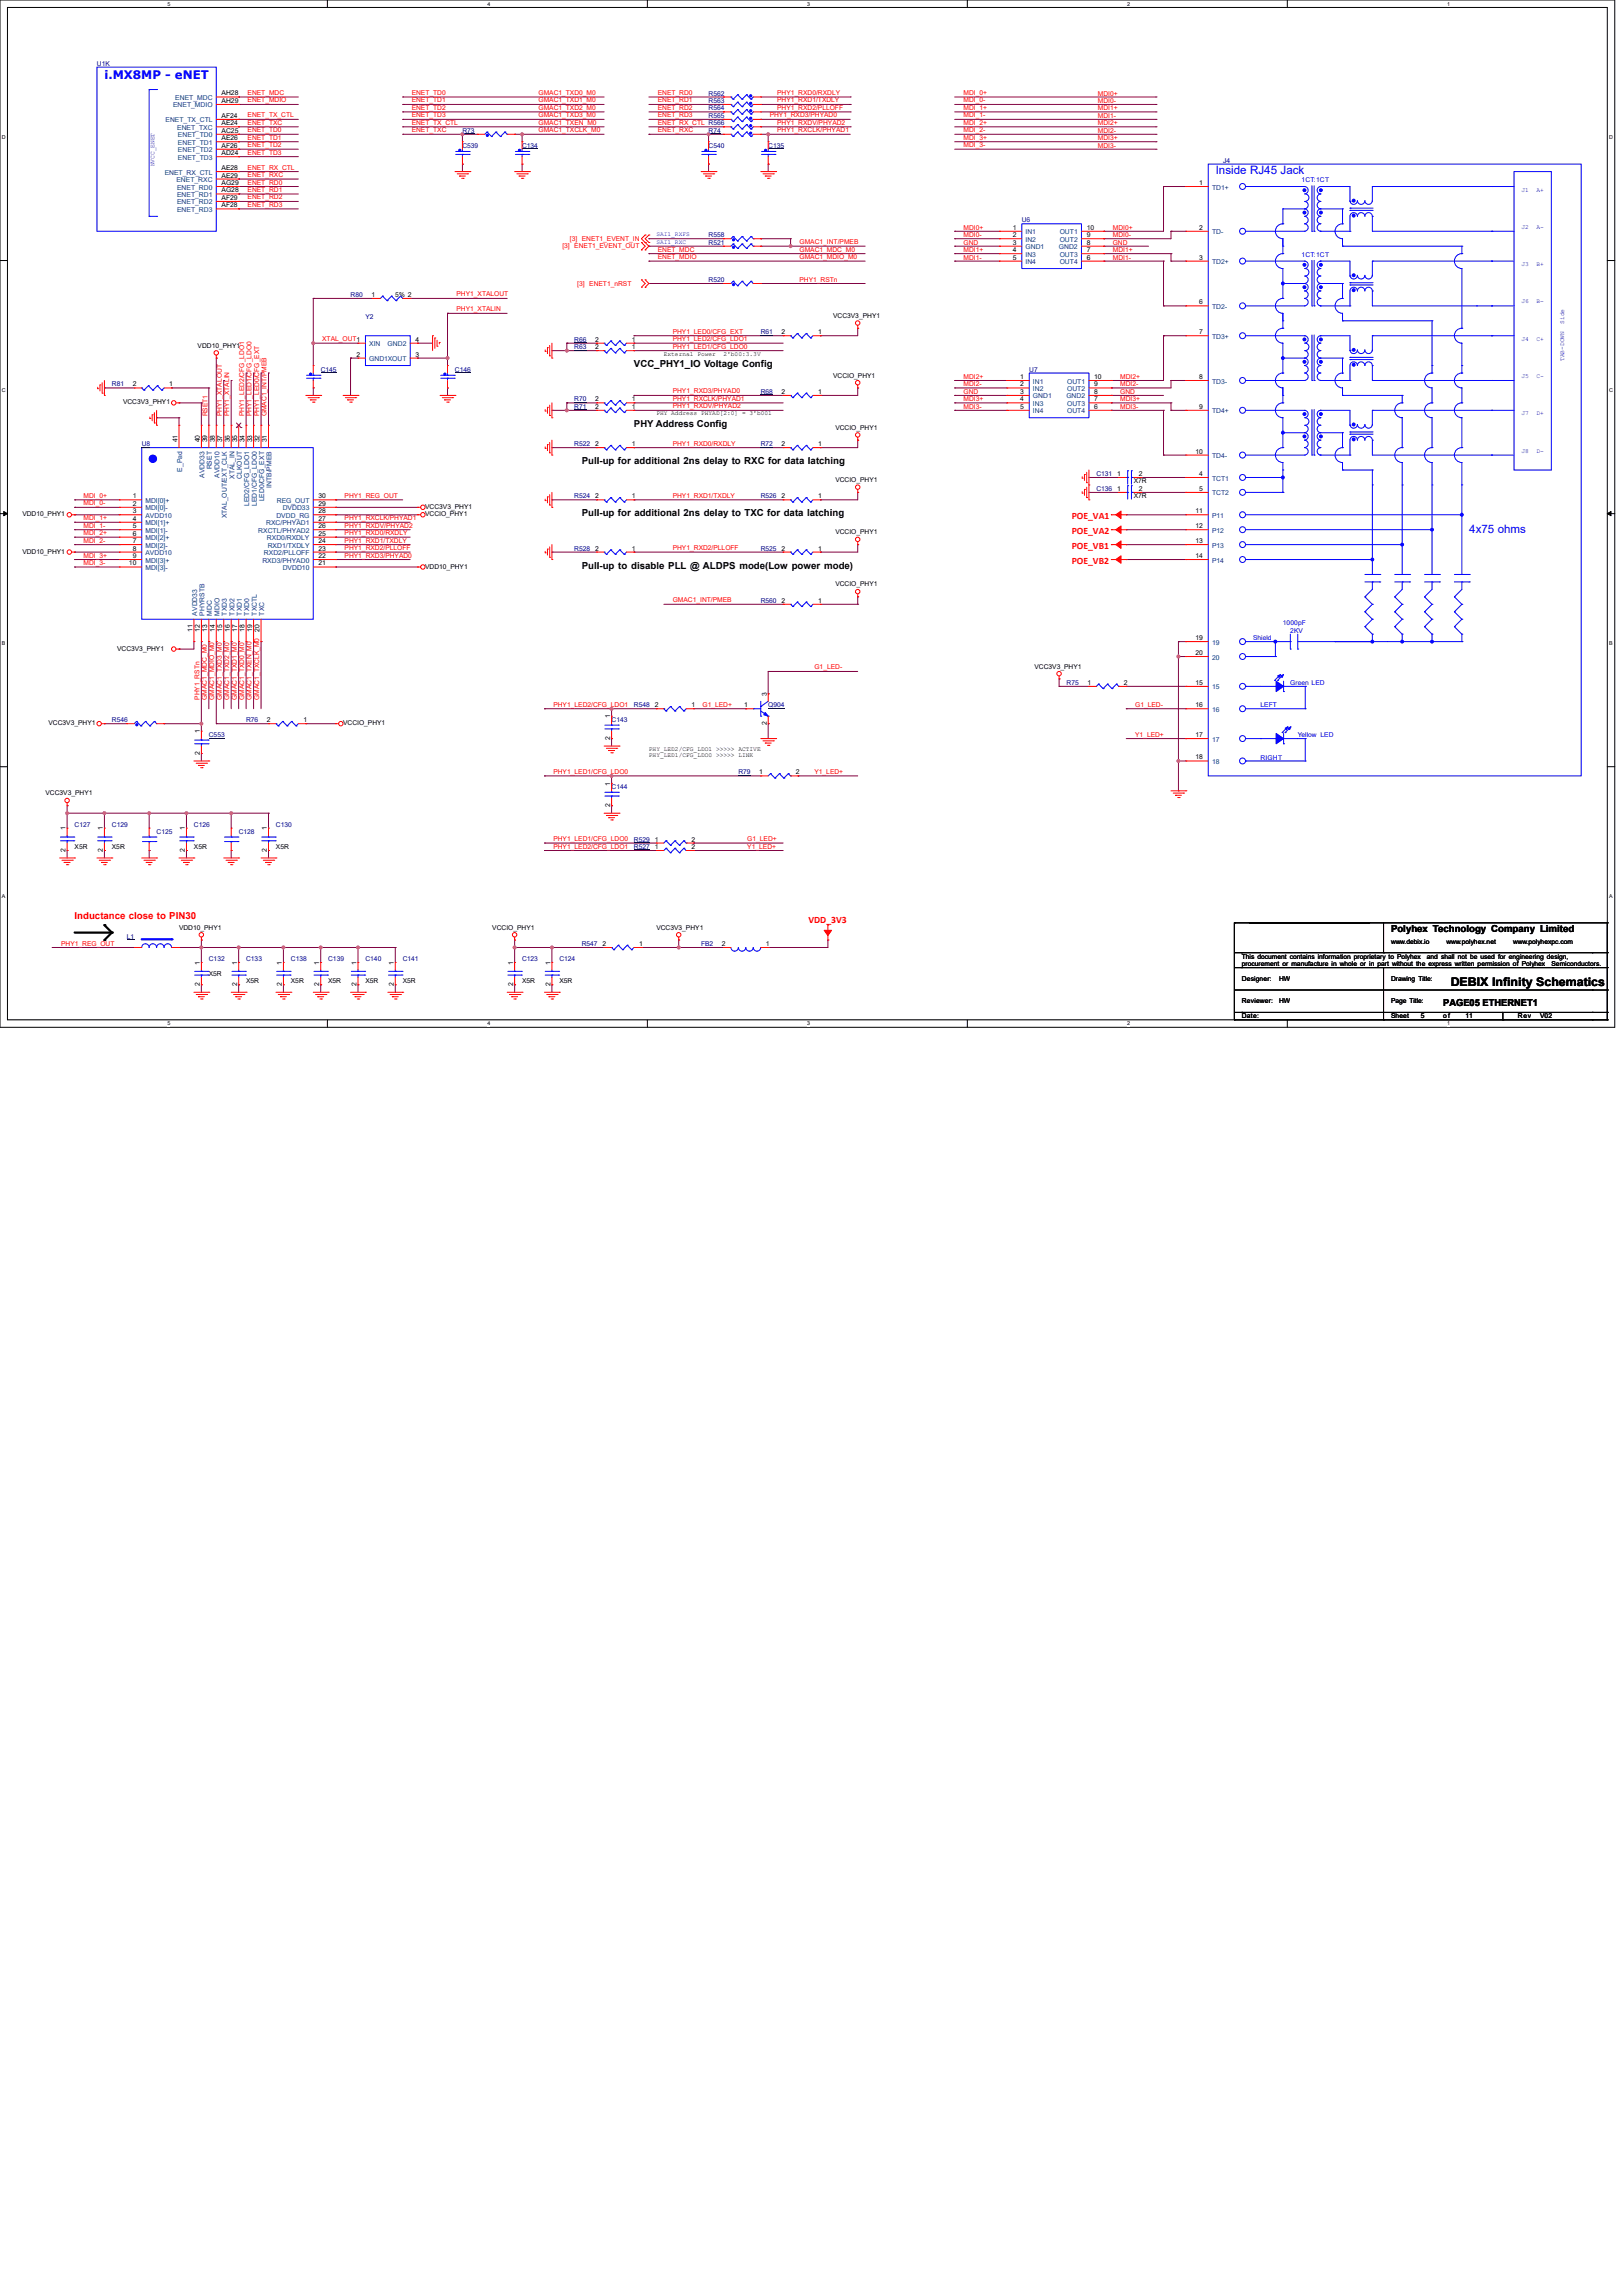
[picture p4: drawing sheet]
<svg xmlns="http://www.w3.org/2000/svg" width="210mm" height="297mm" viewBox="0 0 210 297" stroke-linecap="round" stroke-linejoin="round" font-family="sans-serif">
<defs><g id="words">
<g font-size="1.5" fill="#00f">
<text x="13.5" y="10.2">i.MX8MP - eNET</text>
<text x="157.3" y="22.6">Inside RJ45 Jack</text>
<text x="190.1" y="68.9">4x75 ohms</text>
</g>
<text font-size="1.5" x="187.7" y="127.6">DEBIX Infinity Schematics</text>
<g font-size="1.3">
<text x="82" y="47.5">VCC_PHY1_IO Voltage Config</text>
<text x="75.3" y="60">Pull-up for additional 2ns delay to RXC for data latching</text>
<text x="75.3" y="66.8">Pull-up for additional 2ns delay to TXC for data latching</text>
<text x="75.3" y="73.6">Pull-up to disable PLL @ ALDPS mode(Low power mode)</text>
<text x="180" y="120.6">Polyhex Technology Company Limited</text>
<text x="186.8" y="130.2">PAGE05 ETHERNET1</text>
</g>
<g font-size="1.3" fill="#f00">
<text x="138.7" y="67.1">POE_VA1</text>
<text x="138.7" y="69">POE_VA2</text>
<text x="138.7" y="71">POE_VB1</text>
<text x="138.7" y="72.9">POE_VB2</text>
<text x="9.7" y="118.9">Inductance close to PIN30</text>
<text x="104.6" y="119.4">VDD_3V3</text>
</g>
<text font-size="1.2" x="82" y="55.2">PHY Address Config</text>
<g font-size=".9" fill="#000080">
<text x="12.5" y="8.5">U1K</text>
<text x="59.8" y="17.2">R73</text>
<text x="91.7" y="17.2">R74</text>
<text x="91.7" y="15.3">R565</text>
<text x="91.7" y="12.4">R562</text>
<text x="91.7" y="13.3">R563</text>
<text x="91.7" y="14.3">R564</text>
<text x="59.8" y="19.1">C539</text>
<text x="67.6" y="19.1">C134</text>
<text x="91.7" y="19.1">C540</text>
<text x="99.4" y="19.1">C135</text>
<text x="158.3" y="21">J4</text>
<text x="132.2" y="28.8">U6</text>
<text x="91.7" y="31.7">R521</text>
<text x="91.7" y="30.7">R558</text>
<text x="45.4" y="38.4">R80</text>
<text x="47.3" y="41.3">Y2</text>
<text x="91.7" y="36.5">R520</text>
<text x="74.3" y="45.2">R63</text>
<text x="74.3" y="44.2">R66</text>
<text x="98.5" y="43.2">R61</text>
<text x="14.5" y="50">R81</text>
<text x="41.5" y="48.1">C145</text>
<text x="58.9" y="48.1">C146</text>
<text x="74.3" y="52.9">R71</text>
<text x="74.3" y="51.9">R70</text>
<text x="98.5" y="51">R68</text>
<text x="133.2" y="48.1">U7</text>
<text x="18.3" y="57.7">U8</text>
<text x="74.3" y="57.7">R522</text>
<text x="98.5" y="57.7">R72</text>
<text x="74.3" y="64.5">R524</text>
<text x="98.5" y="64.5">R526</text>
<text x="141.9" y="63.5">C136</text>
<text x="141.9" y="61.6">C131</text>
<text x="74.3" y="71.2">R528</text>
<text x="98.5" y="71.2">R525</text>
<text x="98.5" y="78">R560</text>
<text x="138" y="88.6">R75</text>
<text x="14.5" y="93.4">R546</text>
<text x="27" y="95.4">C553</text>
<text x="31.9" y="93.4">R76</text>
<text x="79.1" y="93.4">C143</text>
<text x="82" y="91.5">R548</text>
<text x="99.4" y="91.5">Q904</text>
<text x="95.6" y="100.2">R79</text>
<text x="9.7" y="106.9">C127</text>
<text x="14.5" y="106.9">C129</text>
<text x="20.3" y="107.9">C125</text>
<text x="25.1" y="106.9">C126</text>
<text x="30.9" y="107.9">C128</text>
<text x="35.7" y="106.9">C130</text>
<text x="79.1" y="102.1">C144</text>
<text x="82" y="109.8">R527</text>
<text x="82" y="108.9">R529</text>
<text x="16.4" y="121.4">L1</text>
<text x="27" y="124.3">C132</text>
<text x="31.9" y="124.3">C133</text>
<text x="37.6" y="124.3">C138</text>
<text x="42.5" y="124.3">C139</text>
<text x="47.3" y="124.3">C140</text>
<text x="52.1" y="124.3">C141</text>
<text x="67.6" y="124.3">C123</text>
<text x="72.4" y="124.3">C124</text>
<text x="75.3" y="122.4">R547</text>
<text x="90.7" y="122.4">FB2</text>
</g>
<g font-size=".9" fill="#004080">
<text x="21.4" y="15.8">ENET_TX_CTL</text>
<text x="22.4" y="13.9">ENET_MDIO</text>
<text x="22.7" y="12.9">ENET_MDC</text>
<text x="22.9" y="16.8">ENET_TXC</text>
<text x="23" y="17.8">ENET_TD0</text>
<text x="21.3" y="22.6">ENET_RX_CTL</text>
<text x="22.8" y="23.6">ENET_RXC</text>
<text x="23" y="18.7">ENET_TD1</text>
<text x="23" y="19.7">ENET_TD2</text>
<text x="23" y="20.7">ENET_TD3</text>
<text x="22.9" y="24.5">ENET_RD0</text>
<text x="22.9" y="25.5">ENET_RD1</text>
<text x="22.9" y="26.5">ENET_RD2</text>
<text x="22.9" y="27.4">ENET_RD3</text>
<text x="156.8" y="24.5">TD1+</text>
<text x="132.7" y="30.3">IN1</text>
<text x="132.7" y="31.3">IN2</text>
<text x="132.7" y="32.2">GND1</text>
<text x="132.7" y="33.2">IN3</text>
<text x="132.7" y="34.2">IN4</text>
<text x="137" y="32.2">GND2</text>
<text x="137.1" y="34.2">OUT4</text>
<text x="137.1" y="33.2">OUT3</text>
<text x="137.1" y="31.3">OUT2</text>
<text x="137.1" y="30.3">OUT1</text>
<text x="156.8" y="30.3">TD-</text>
<text x="156.8" y="34.2">TD2+</text>
<text x="156.8" y="40">TD2-</text>
<text x="47.8" y="44.8">XIN</text>
<text x="47.8" y="46.7">GND1XOUT</text>
<text x="50.2" y="44.8">GND2</text>
<text x="156.8" y="43.8">TD3+</text>
<text x="133.7" y="49.6">IN1</text>
<text x="133.7" y="50.6">IN2</text>
<text x="133.7" y="51.5">GND1</text>
<text x="133.7" y="52.5">IN3</text>
<text x="133.7" y="53.5">IN4</text>
<text x="138" y="51.5">GND2</text>
<text x="138.1" y="53.5">OUT4</text>
<text x="138.1" y="52.5">OUT3</text>
<text x="138.1" y="50.6">OUT2</text>
<text x="138.1" y="49.6">OUT1</text>
<text x="156.8" y="49.6">TD3-</text>
<text x="156.8" y="53.5">TD4+</text>
<text x="156.8" y="59.3">TD4-</text>
<text x="18.8" y="65.1">MDI[0]+</text>
<text x="23.6" y="61" transform="rotate(-90 23.6 61)">E_Pad</text>
<text x="26.5" y="61.8" transform="rotate(-90 26.5 61.8)">AVDD33</text>
<text x="27.4" y="60.7" transform="rotate(-90 27.4 60.7)">RSET</text>
<text x="28.4" y="61.8" transform="rotate(-90 28.4 61.8)">AVDD10</text>
<text x="30.3" y="62" transform="rotate(-90 30.3 62)">XTAL_IN</text>
<text x="31.3" y="62" transform="rotate(-90 31.3 62)">CLKOUT</text>
<text x="32.3" y="65.5" transform="rotate(-90 32.3 65.5)">LED2/CFG_LDO1</text>
<text x="33.2" y="65.5" transform="rotate(-90 33.2 65.5)">LED1/CFG_LDO0</text>
<text x="34.2" y="64.9" transform="rotate(-90 34.2 64.9)">LED0/CFG_EXT</text>
<text x="35.2" y="63.1" transform="rotate(-90 35.2 63.1)">INTB/PMEB</text>
<text x="35.8" y="65.1">REG_OUT</text>
<text x="156.8" y="62.2">TCT1</text>
<text x="156.8" y="64.1">TCT2</text>
<text x="18.8" y="66">MDI[0]-</text>
<text x="18.8" y="67">AVDD10</text>
<text x="18.8" y="68">MDI[1]+</text>
<text x="18.8" y="68.9">MDI[1]-</text>
<text x="18.8" y="69.9">MDI[2]+</text>
<text x="18.8" y="70.9">MDI[2]-</text>
<text x="18.8" y="71.8">AVDD10</text>
<text x="29.4" y="67.1" transform="rotate(-90 29.4 67.1)">XTAL_OUT/EXT_CLK</text>
<text x="33.4" y="68.9">RXCTL/PHYAD2</text>
<text x="34.2" y="71.8">RXD2/PLLOFF</text>
<text x="34.4" y="68">RXC/PHYAD1</text>
<text x="34.5" y="69.9">RXD0/RXDLY</text>
<text x="34.6" y="70.9">RXD1/TXDLY</text>
<text x="35.8" y="67">DVDD_RG</text>
<text x="36.6" y="66">DVDD33</text>
<text x="156.8" y="67">P11</text>
<text x="156.8" y="68.9">P12</text>
<text x="156.8" y="70.9">P13</text>
<text x="18.8" y="72.8">MDI[3]+</text>
<text x="18.8" y="73.7">MDI[3]-</text>
<text x="34" y="72.8">RXD3/PHYAD0</text>
<text x="36.6" y="73.7">DVDD10</text>
<text x="156.8" y="72.8">P14</text>
<text x="25.5" y="79.6" transform="rotate(-90 25.5 79.6)">AVDD33</text>
<text x="26.5" y="79.6" transform="rotate(-90 26.5 79.6)">PHYRSTB</text>
<text x="27.4" y="79.6" transform="rotate(-90 27.4 79.6)">MDC</text>
<text x="28.4" y="79.6" transform="rotate(-90 28.4 79.6)">MDIO</text>
<text x="29.4" y="79.6" transform="rotate(-90 29.4 79.6)">TXD3</text>
<text x="30.3" y="79.6" transform="rotate(-90 30.3 79.6)">TXD2</text>
<text x="31.3" y="79.6" transform="rotate(-90 31.3 79.6)">TXD1</text>
<text x="32.3" y="79.6" transform="rotate(-90 32.3 79.6)">TXD0</text>
<text x="33.2" y="79.6" transform="rotate(-90 33.2 79.6)">TXCTL</text>
<text x="34.2" y="79.6" transform="rotate(-90 34.2 79.6)">TXC</text>
<text x="156.8" y="83.4">19</text>
<text x="156.8" y="85.3">20</text>
<text x="156.8" y="89.2">15</text>
<text x="156.8" y="92.1">16</text>
<text x="156.8" y="95.9">17</text>
<text x="156.8" y="98.8">18</text>
</g>
<g font-size=".9">
<text x="28.7" y="12.4">AH28</text>
<text x="28.7" y="13.3">AH29</text>
<text x="28.7" y="17.2">AC25</text>
<text x="28.7" y="16.2">AE24</text>
<text x="28.7" y="15.2">AF24</text>
<text x="28.7" y="23.9">AG29</text>
<text x="28.7" y="23">AE29</text>
<text x="28.7" y="22">AE28</text>
<text x="28.7" y="18.1">AE26</text>
<text x="28.7" y="19.1">AF26</text>
<text x="28.7" y="20.1">AD24</text>
<text x="155.2" y="23.9">1</text>
<text x="28.7" y="24.9">AG28</text>
<text x="28.7" y="25.9">AF29</text>
<text x="28.7" y="26.8">AF28</text>
<text x="131.1" y="29.7">1</text>
<text x="140.6" y="29.7">10</text>
<text x="155.2" y="29.7">2</text>
<text x="131.1" y="30.7">2</text>
<text x="131.1" y="31.7">3</text>
<text x="131.1" y="32.6">4</text>
<text x="131.1" y="33.6">5</text>
<text x="140.6" y="33.6">6</text>
<text x="140.6" y="32.6">7</text>
<text x="140.6" y="31.7">8</text>
<text x="140.6" y="30.7">9</text>
<text x="155.2" y="33.6">3</text>
<text x="48.1" y="38.4">1</text>
<text x="51.2" y="38.4">5% 2</text>
<text x="107.8" y="41.1">VCC3V3_PHY1</text>
<text x="155.2" y="39.4">6</text>
<text x="25.6" y="45">VDD10_PHY1</text>
<text x="46.1" y="46.1">2</text>
<text x="53.8" y="46.1">3</text>
<text x="53.8" y="44.2">4</text>
<text x="77" y="45.2">2</text>
<text x="77" y="44.2">2</text>
<text x="81.7" y="45.2">1</text>
<text x="81.7" y="44.2">1</text>
<text x="101.1" y="43.2">2</text>
<text x="105.9" y="43.2">1</text>
<text x="155.2" y="43.2">7</text>
<text x="15.9" y="52.3">VCC3V3_PHY1</text>
<text x="17.2" y="50">2</text>
<text x="21.9" y="50">1</text>
<text x="77" y="52.9">2</text>
<text x="77" y="51.9">2</text>
<text x="81.7" y="52.9">1</text>
<text x="81.7" y="51.9">1</text>
<text x="101.1" y="51">2</text>
<text x="105.9" y="51">1</text>
<text x="107.8" y="48.8">VCCIO_PHY1</text>
<text x="132" y="49">1</text>
<text x="132" y="50">2</text>
<text x="132" y="51">3</text>
<text x="132" y="51.9">4</text>
<text x="132" y="52.9">5</text>
<text x="141.6" y="52.9">6</text>
<text x="141.6" y="51.9">7</text>
<text x="141.6" y="51">8</text>
<text x="141.6" y="50">9</text>
<text x="141.6" y="49">10</text>
<text x="155.2" y="49">8</text>
<text x="155.2" y="52.9">9</text>
<text x="23" y="57.2" transform="rotate(-90 23 57.2)">41</text>
<text x="25.9" y="57.2" transform="rotate(-90 25.9 57.2)">40</text>
<text x="26.8" y="57.2" transform="rotate(-90 26.8 57.2)">39</text>
<text x="27.8" y="57.2" transform="rotate(-90 27.8 57.2)">38</text>
<text x="28.8" y="57.2" transform="rotate(-90 28.8 57.2)">37</text>
<text x="29.7" y="57.2" transform="rotate(-90 29.7 57.2)">36</text>
<text x="30.7" y="57.2" transform="rotate(-90 30.7 57.2)">35</text>
<text x="31.7" y="57.2" transform="rotate(-90 31.7 57.2)">34</text>
<text x="32.6" y="57.2" transform="rotate(-90 32.6 57.2)">33</text>
<text x="33.6" y="57.2" transform="rotate(-90 33.6 57.2)">32</text>
<text x="34.6" y="57.2" transform="rotate(-90 34.6 57.2)">31</text>
<text x="77" y="57.7">2</text>
<text x="81.7" y="57.7">1</text>
<text x="101.1" y="57.7">2</text>
<text x="105.9" y="57.7">1</text>
<text x="108.1" y="55.6">VCCIO_PHY1</text>
<text x="154.7" y="58.7">10</text>
<text x="17.2" y="64.5">1</text>
<text x="17.2" y="65.4">2</text>
<text x="41.2" y="65.4">29</text>
<text x="41.2" y="64.5">30</text>
<text x="55" y="65.8">VCC3V3_PHY1</text>
<text x="77" y="64.5">2</text>
<text x="81.7" y="64.5">1</text>
<text x="101.1" y="64.5">2</text>
<text x="105.9" y="64.5">1</text>
<text x="108.1" y="62.4">VCCIO_PHY1</text>
<text x="144.6" y="63.5">1</text>
<text x="144.6" y="61.6">1</text>
<text x="146.7" y="64.5">X7R</text>
<text x="146.7" y="62.5">X7R</text>
<text x="147.4" y="63.5">2</text>
<text x="147.4" y="61.6">2</text>
<text x="155.2" y="61.6">4</text>
<text x="155.2" y="63.5">5</text>
<text x="2.9" y="71.6">VDD10_PHY1</text>
<text x="2.9" y="66.8">VDD10_PHY1</text>
<text x="17.2" y="66.4">3</text>
<text x="17.2" y="67.4">4</text>
<text x="17.2" y="68.3">5</text>
<text x="17.2" y="69.3">6</text>
<text x="17.2" y="70.3">7</text>
<text x="17.2" y="71.2">8</text>
<text x="41.2" y="71.2">23</text>
<text x="41.2" y="70.3">24</text>
<text x="41.2" y="69.3">25</text>
<text x="41.2" y="68.3">26</text>
<text x="41.2" y="67.4">27</text>
<text x="41.2" y="66.4">28</text>
<text x="55" y="66.8">VCCIO_PHY1</text>
<text x="77" y="71.2">2</text>
<text x="81.7" y="71.2">1</text>
<text x="101.1" y="71.2">2</text>
<text x="105.9" y="71.2">1</text>
<text x="108.1" y="69.1">VCCIO_PHY1</text>
<text x="154.7" y="66.4">11</text>
<text x="154.7" y="68.3">12</text>
<text x="154.7" y="70.3">13</text>
<text x="16.7" y="73.2">10</text>
<text x="17.2" y="72.2">9</text>
<text x="41.2" y="73.2">21</text>
<text x="41.2" y="72.2">22</text>
<text x="55" y="73.6">VDD10_PHY1</text>
<text x="101.1" y="78">2</text>
<text x="105.9" y="78">1</text>
<text x="108.1" y="75.9">VCCIO_PHY1</text>
<text x="154.7" y="72.2">14</text>
<text x="24.9" y="81.8" transform="rotate(-90 24.9 81.8)">11</text>
<text x="25.9" y="81.8" transform="rotate(-90 25.9 81.8)">12</text>
<text x="26.8" y="81.8" transform="rotate(-90 26.8 81.8)">13</text>
<text x="27.8" y="81.8" transform="rotate(-90 27.8 81.8)">14</text>
<text x="28.8" y="81.8" transform="rotate(-90 28.8 81.8)">15</text>
<text x="29.7" y="81.8" transform="rotate(-90 29.7 81.8)">16</text>
<text x="30.7" y="81.8" transform="rotate(-90 30.7 81.8)">17</text>
<text x="31.7" y="81.8" transform="rotate(-90 31.7 81.8)">18</text>
<text x="32.6" y="81.8" transform="rotate(-90 32.6 81.8)">19</text>
<text x="33.6" y="81.8" transform="rotate(-90 33.6 81.8)">20</text>
<text x="154.7" y="82.8">19</text>
<text x="15.2" y="84.2">VCC3V3_PHY1</text>
<text x="133.9" y="86.5">VCC3V3_PHY1</text>
<text x="140.7" y="88.6">1</text>
<text x="145.5" y="88.6">2</text>
<text x="154.7" y="84.7">20</text>
<text x="154.7" y="88.6">15</text>
<text x="6.3" y="93.8">VCC3V3_PHY1</text>
<text x="25.9" y="94.9" transform="rotate(-90 25.9 94.9)">1</text>
<text x="34.6" y="93.4">2</text>
<text x="39.3" y="93.4">1</text>
<text x="44.4" y="93.8">VCCIO_PHY1</text>
<text x="78.9" y="95.8" transform="rotate(-90 78.9 95.8)">2</text>
<text x="78.9" y="93" transform="rotate(-90 78.9 93)">1</text>
<text x="84.7" y="91.5">2</text>
<text x="89.5" y="91.5">1</text>
<text x="96.3" y="91.5">1</text>
<text x="99.2" y="93.8" transform="rotate(-90 99.2 93.8)">2</text>
<text x="99.2" y="90.1" transform="rotate(-90 99.2 90.1)">3</text>
<text x="154.7" y="91.5">16</text>
<text x="154.7" y="95.4">17</text>
<text x="25.9" y="97.7" transform="rotate(-90 25.9 97.7)">2</text>
<text x="78.9" y="101.6" transform="rotate(-90 78.9 101.6)">1</text>
<text x="98.3" y="100.2">1</text>
<text x="103" y="100.2">2</text>
<text x="154.7" y="98.3">18</text>
<text x="5.9" y="102.9">VCC3V3_PHY1</text>
<text x="8.5" y="107.4" transform="rotate(-90 8.5 107.4)">1</text>
<text x="13.3" y="107.4" transform="rotate(-90 13.3 107.4)">1</text>
<text x="23.9" y="107.4" transform="rotate(-90 23.9 107.4)">1</text>
<text x="34.6" y="107.4" transform="rotate(-90 34.6 107.4)">1</text>
<text x="78.9" y="104.4" transform="rotate(-90 78.9 104.4)">2</text>
<text x="8.5" y="110.2" transform="rotate(-90 8.5 110.2)">2</text>
<text x="9.7" y="109.8">X5R</text>
<text x="13.3" y="110.2" transform="rotate(-90 13.3 110.2)">2</text>
<text x="14.5" y="109.8">X5R</text>
<text x="23.9" y="110.2" transform="rotate(-90 23.9 110.2)">2</text>
<text x="25.1" y="109.8">X5R</text>
<text x="34.6" y="110.2" transform="rotate(-90 34.6 110.2)">2</text>
<text x="35.7" y="109.8">X5R</text>
<text x="84.7" y="109.8">1</text>
<text x="84.7" y="108.9">1</text>
<text x="89.5" y="109.8">2</text>
<text x="89.5" y="108.9">2</text>
<text x="23.2" y="120.3">VDD10_PHY1</text>
<text x="25.9" y="124.8" transform="rotate(-90 25.9 124.8)">1</text>
<text x="30.7" y="124.8" transform="rotate(-90 30.7 124.8)">1</text>
<text x="36.5" y="124.8" transform="rotate(-90 36.5 124.8)">1</text>
<text x="41.3" y="124.8" transform="rotate(-90 41.3 124.8)">1</text>
<text x="46.1" y="124.8" transform="rotate(-90 46.1 124.8)">1</text>
<text x="51" y="124.8" transform="rotate(-90 51 124.8)">1</text>
<text x="63.7" y="120.3">VCCIO_PHY1</text>
<text x="66.4" y="124.8" transform="rotate(-90 66.4 124.8)">1</text>
<text x="71.2" y="124.8" transform="rotate(-90 71.2 124.8)">1</text>
<text x="78" y="122.4">2</text>
<text x="82.7" y="122.4">1</text>
<text x="84.9" y="120.3">VCC3V3_PHY1</text>
<text x="93.4" y="122.4">2</text>
<text x="99.1" y="122.4">1</text>
<text x="160.7" y="125">procurement or manufacture in whole or in part without the express written permission of Polyhex</text>
<text x="160.7" y="124">This document contains information proprietary to Polyhex</text>
<text x="180" y="122.1">www.debix.io</text>
<text x="184.6" y="124">and shall not be used for engineering design,</text>
<text x="187.2" y="122.1">www.polyhex.net</text>
<text x="195.8" y="122.1">www.polyhexpc.com</text>
<text x="200.8" y="125">Semiconductors.</text>
<text x="25.9" y="127.6" transform="rotate(-90 25.9 127.6)">2</text>
<text x="27" y="126.3">X5R</text>
<text x="30.7" y="127.6" transform="rotate(-90 30.7 127.6)">2</text>
<text x="31.9" y="127.2">X5R</text>
<text x="36.5" y="127.6" transform="rotate(-90 36.5 127.6)">2</text>
<text x="37.6" y="127.2">X5R</text>
<text x="41.3" y="127.6" transform="rotate(-90 41.3 127.6)">2</text>
<text x="42.5" y="127.2">X5R</text>
<text x="46.1" y="127.6" transform="rotate(-90 46.1 127.6)">2</text>
<text x="47.3" y="127.2">X5R</text>
<text x="51" y="127.6" transform="rotate(-90 51 127.6)">2</text>
<text x="52.1" y="127.2">X5R</text>
<text x="66.4" y="127.6" transform="rotate(-90 66.4 127.6)">2</text>
<text x="67.6" y="127.2">X5R</text>
<text x="71.2" y="127.6" transform="rotate(-90 71.2 127.6)">2</text>
<text x="72.4" y="127.2">X5R</text>
<text x="160.7" y="131.7">Date:</text>
<text x="160.7" y="126.9">Designer:</text>
<text x="160.7" y="129.8">Reviewer:</text>
<text x="165.5" y="126.9">HW</text>
<text x="165.5" y="129.8">HW</text>
<text x="180" y="126.9">Drawing Title:</text>
<text x="180" y="131.7">Sheet</text>
<text x="180" y="129.8">Page Title:</text>
<text x="183.9" y="131.7">5</text>
<text x="186.8" y="131.7">of</text>
<text x="189.7" y="131.7">11</text>
<text x="196.4" y="131.7">Rev</text>
<text x="199.3" y="131.7">V02</text>
</g>
<g font-size=".9" fill="#f00">
<text x="32" y="17.1">ENET_TD0</text>
<text x="32" y="16.2">ENET_TXC</text>
<text x="32" y="15.2">ENET_TX_CTL</text>
<text x="32" y="12.3">ENET_MDC</text>
<text x="32" y="13.3">ENET_MDIO</text>
<text x="53.3" y="17.1">ENET_TXC</text>
<text x="53.3" y="12.3">ENET_TD0</text>
<text x="53.3" y="13.3">ENET_TD1</text>
<text x="53.3" y="14.2">ENET_TD2</text>
<text x="53.3" y="15.2">ENET_TD3</text>
<text x="53.3" y="16.2">ENET_TX_CTL</text>
<text x="69.7" y="12.3">GMAC1_TXD0_M0</text>
<text x="69.7" y="13.3">GMAC1_TXD1_M0</text>
<text x="69.7" y="14.2">GMAC1_TXD2_M0</text>
<text x="69.7" y="15.2">GMAC1_TXD3_M0</text>
<text x="69.7" y="16.2">GMAC1_TXEN_M0</text>
<text x="69.7" y="17.1">GMAC1_TXCLK_M0</text>
<text x="85.1" y="17.1">ENET_RXC</text>
<text x="85.1" y="14.2">ENET_RD2</text>
<text x="85.1" y="15.2">ENET_RD3</text>
<text x="85.1" y="12.3">ENET_RD0</text>
<text x="85.1" y="13.3">ENET_RD1</text>
<text x="85.1" y="16.2">ENET_RX_CTL R566</text>
<text x="99.6" y="15.2">PHY1_RXD3/PHYAD0</text>
<text x="100.6" y="17.1">PHY1_RXCLK/PHYAD1</text>
<text x="100.6" y="12.3">PHY1_RXD0/RXDLY</text>
<text x="100.6" y="13.3">PHY1_RXD1/TXDLY</text>
<text x="100.6" y="14.2">PHY1_RXD2/PLLOFF</text>
<text x="100.6" y="16.2">PHY1_RXDV/PHYAD2</text>
<text x="124.7" y="12.3">MDI_0+</text>
<text x="124.7" y="13.3">MDI_0-</text>
<text x="124.7" y="14.2">MDI_1+</text>
<text x="124.7" y="15.2">MDI_1-</text>
<text x="124.7" y="16.2">MDI_2+</text>
<text x="124.7" y="17.1">MDI_2-</text>
<text x="142.1" y="12.4">MDI0+</text>
<text x="142.1" y="13.3">MDI0-</text>
<text x="142.1" y="14.3">MDI1+</text>
<text x="142.1" y="15.3">MDI1-</text>
<text x="142.1" y="16.2">MDI2+</text>
<text x="142.1" y="17.2">MDI2-</text>
<text x="32" y="18.1">ENET_TD1</text>
<text x="32" y="19">ENET_TD2</text>
<text x="32" y="20">ENET_TD3</text>
<text x="32" y="21.9">ENET_RX_CTL</text>
<text x="32" y="22.9">ENET_RXC</text>
<text x="32" y="23.9">ENET_RD0</text>
<text x="124.7" y="18.1">MDI_3+</text>
<text x="124.7" y="19">MDI_3-</text>
<text x="142.1" y="18.1">MDI3+</text>
<text x="142.1" y="19.1">MDI3-</text>
<text x="32" y="25.8">ENET_RD2</text>
<text x="32" y="24.8">ENET_RD1</text>
<text x="32" y="26.8">ENET_RD3</text>
<text x="124.7" y="29.7">MDI0+</text>
<text x="144" y="29.7">MDI0+</text>
<text x="72.8" y="32.1">[3] ENET1_EVENT_OUT</text>
<text x="73.7" y="31.2">[3] ENET1_EVENT_IN</text>
<text x="85.1" y="33.5">ENET_MDIO</text>
<text x="85.1" y="32.6">ENET_MDC</text>
<text x="103.5" y="32.6">GMAC1_MDC_M0</text>
<text x="103.5" y="31.6">GMAC1_INT/PMEB</text>
<text x="103.5" y="33.5">GMAC1_MDIO_M0</text>
<text x="124.7" y="31.7">GND</text>
<text x="124.7" y="33.6">MDI1-</text>
<text x="124.7" y="30.7">MDI0-</text>
<text x="124.7" y="32.6">MDI1+</text>
<text x="144" y="30.7">MDI0-</text>
<text x="144" y="32.6">MDI1+</text>
<text x="144" y="33.6">MDI1-</text>
<text x="144" y="31.7">GND</text>
<text x="59.1" y="38.4">PHY1_XTALOUT</text>
<text x="59.1" y="40.3">PHY1_XTALIN</text>
<text x="74.7" y="37">[3] ENET1_nRST</text>
<text x="103.5" y="36.4">PHY1_RSTn</text>
<text x="41.7" y="44.1">XTAL_OUT1</text>
<text x="87.1" y="45.1">PHY1_LED1/CFG_LDO0</text>
<text x="87.1" y="43.2">PHY1_LED0/CFG_EXT</text>
<text x="87.1" y="44.1">PHY1_LED2/CFG_LDO1</text>
<text x="26.8" y="53.9" transform="rotate(-90 26.8 53.9)">RSET1</text>
<text x="28.7" y="53.9" transform="rotate(-90 28.7 53.9)">PHY1_XTALOUT</text>
<text x="29.7" y="53.9" transform="rotate(-90 29.7 53.9)">PHY1_XTALIN</text>
<text x="31.6" y="53.9" transform="rotate(-90 31.6 53.9)">PHY1_LED2/CFG_LDO1</text>
<text x="32.6" y="53.9" transform="rotate(-90 32.6 53.9)">PHY1_LED1/CFG_LDO0</text>
<text x="33.5" y="53.9" transform="rotate(-90 33.5 53.9)">PHY1_LED0/CFG_EXT</text>
<text x="34.5" y="53.9" transform="rotate(-90 34.5 53.9)">GMAC1_INT/PMEB</text>
<text x="87.1" y="50.9">PHY1_RXD3/PHYAD0</text>
<text x="87.1" y="51.9">PHY1_RXCLK/PHYAD1</text>
<text x="87.1" y="52.8">PHY1_RXDV/PHYAD2</text>
<text x="124.7" y="51">GND</text>
<text x="124.7" y="52.9">MDI3-</text>
<text x="124.7" y="50">MDI2-</text>
<text x="124.7" y="49">MDI2+</text>
<text x="124.7" y="51.9">MDI3+</text>
<text x="145" y="49">MDI2+</text>
<text x="145" y="50">MDI2-</text>
<text x="145" y="51.9">MDI3+</text>
<text x="145" y="52.9">MDI3-</text>
<text x="145" y="51">GND</text>
<text x="87.1" y="57.7">PHY1_RXD0/RXDLY</text>
<text x="10.8" y="64.4">MDI_0+</text>
<text x="10.8" y="65.4">MDI_0-</text>
<text x="44.6" y="64.4">PHY1_REG_OUT</text>
<text x="87.1" y="64.4">PHY1_RXD1/TXDLY</text>
<text x="10.8" y="70.2">MDI_2-</text>
<text x="10.8" y="69.2">MDI_2+</text>
<text x="10.8" y="68.3">MDI_1-</text>
<text x="10.8" y="67.3">MDI_1+</text>
<text x="44.6" y="70.2">PHY1_RXD1/TXDLY</text>
<text x="44.6" y="69.2">PHY1_RXD0/RXDLY</text>
<text x="44.6" y="71.2">PHY1_RXD2/PLLOFF</text>
<text x="44.6" y="68.3">PHY1_RXDV/PHYAD2</text>
<text x="44.6" y="67.3">PHY1_RXCLK/PHYAD1</text>
<text x="87.1" y="71.2">PHY1_RXD2/PLLOFF</text>
<text x="10.8" y="73.1">MDI_3-</text>
<text x="10.8" y="72.1">MDI_3+</text>
<text x="44.6" y="72.1">PHY1_RXD3/PHYAD0</text>
<text x="87.1" y="77.9">GMAC1_INT/PMEB</text>
<text x="105.4" y="86.6">G1_LED-</text>
<text x="25.8" y="90.5" transform="rotate(-90 25.8 90.5)">PHY1_RSTn</text>
<text x="26.8" y="90.5" transform="rotate(-90 26.8 90.5)">GMAC1_MDC_M0</text>
<text x="27.7" y="90.5" transform="rotate(-90 27.7 90.5)">GMAC1_MDIO_M0</text>
<text x="28.7" y="90.5" transform="rotate(-90 28.7 90.5)">GMAC1_TXD3_M0</text>
<text x="29.7" y="90.5" transform="rotate(-90 29.7 90.5)">GMAC1_TXD2_M0</text>
<text x="30.6" y="90.5" transform="rotate(-90 30.6 90.5)">GMAC1_TXD1_M0</text>
<text x="31.6" y="90.5" transform="rotate(-90 31.6 90.5)">GMAC1_TXD0_M0</text>
<text x="32.6" y="90.5" transform="rotate(-90 32.6 90.5)">GMAC1_TXEN_M0</text>
<text x="33.5" y="90.5" transform="rotate(-90 33.5 90.5)">GMAC1_TXCLK_M0</text>
<text x="71.6" y="91.4">PHY1_LED2/CFG_LDO1</text>
<text x="90.9" y="91.4">G1_LED+</text>
<text x="146.9" y="95.3">Y1_LED+</text>
<text x="146.9" y="91.4">G1_LED-</text>
<text x="71.6" y="100.1">PHY1_LED1/CFG_LDO0</text>
<text x="105.4" y="100.1">Y1_LED+</text>
<text x="71.6" y="109.8">PHY1_LED2/CFG_LDO1</text>
<text x="71.6" y="108.8">PHY1_LED1/CFG_LDO0</text>
<text x="96.7" y="109.8">Y1_LED+</text>
<text x="96.7" y="108.8">G1_LED+</text>
<text x="7.9" y="122.3">PHY1_REG_OUT</text>
</g>
<g font-size=".9" fill="#00f">
<text x="168.4" y="23.6">1CT:1CT</text>
<text x="168.4" y="33.2">1CT:1CT</text>
<text x="162.2" y="82.8">Shield</text>
<text x="166" y="80.9">1000pF</text>
<text x="167" y="81.9">2KV</text>
<text x="167" y="88.6">Green LED</text>
<text x="163.1" y="91.5">LEFT</text>
<text x="167.9" y="95.4">Yellow LED</text>
<text x="163.1" y="98.3">RIGHT</text>
</g>
<g font-size=".8" fill="#00f">
<text x="20" y="21.5" transform="rotate(-90 20 21.5)">NVCC_ENET</text>
<text x="196.9" y="29.6">J2</text>
<text x="196.9" y="24.8">J1</text>
<text x="198.8" y="24.8">A+</text>
<text x="198.8" y="29.6">A-</text>
<text x="84.9" y="30.6">SAI1_RXFS</text>
<text x="84.9" y="31.5">SAI1_RXC</text>
<text x="196.9" y="34.4">J3</text>
<text x="198.8" y="34.4">B+</text>
<text x="196.9" y="39.3">J6</text>
<text x="198.8" y="39.3">B-</text>
<text x="202.4" y="41.9" transform="rotate(-90 202.4 41.9)">Side</text>
<text x="196.9" y="44.1">J4</text>
<text x="198.8" y="44.1">C+</text>
<text x="202.4" y="46.7" transform="rotate(-90 202.4 46.7)">TAB-DOWN</text>
<text x="196.9" y="53.7">J7</text>
<text x="196.9" y="48.9">J5</text>
<text x="198.8" y="48.9">C-</text>
<text x="198.8" y="53.7">D+</text>
<text x="196.9" y="58.6">J8</text>
<text x="198.8" y="58.6">D-</text>
</g>
<g font-size=".8">
<text x="85.9" y="46">External Power</text>
<text x="93.6" y="46">2'b00:3.3V</text>
<text x="84.9" y="53.7">PHY Address PHYAD[2:0] = 3'b001</text>
<text x="84" y="97.2">PHY_LED2/CFG_LDO1 &gt;&gt;&gt;&gt;&gt; ACTIVE</text>
<text x="84" y="98">PHY_LED1/CFG_LDO0 &gt;&gt;&gt;&gt;&gt; LINK</text>
</g>
<g font-size=".7">
<text x="21.7" y=".7">5</text>
<text x="63.1" y=".7">4</text>
<text x="104.5" y=".7">3</text>
<text x="145.9" y=".7">2</text>
<text x="187.3" y=".7">1</text>
<text x=".2" y="18">D</text>
<text x="208.2" y="18">D</text>
<text x=".2" y="50.7">C</text>
<text x="208.2" y="50.7">C</text>
<text x=".2" y="83.4">B</text>
<text x="208.2" y="83.4">B</text>
<text x=".2" y="116.2">A</text>
<text x="208.2" y="116.2">A</text>
<text x="21.7" y="132.7">5</text>
<text x="63.1" y="132.7">4</text>
<text x="104.5" y="132.7">3</text>
<text x="145.9" y="132.7">2</text>
<text x="187.3" y="132.7">1</text>
</g>
</g></defs>
<path d="M0 0h209v132.9h-209zM1 1h207v130.9h-207z" fill="none" stroke="#000" stroke-width=".13"/>
<g fill="#fff">
<path d="M21.7 .1h.4v.8h-.4z"/>
<path d="M21.7 132h.4v.8h-.4z"/>
</g>
<path d="M42.4 0v1M42.4 131.9v1" fill="none" stroke="#000" stroke-width=".13"/>
<g fill="#fff">
<path d="M63.1 .1h.4v.8h-.4z"/>
<path d="M63.1 132h.4v.8h-.4z"/>
</g>
<path d="M83.8 0v1M83.8 131.9v1" fill="none" stroke="#000" stroke-width=".13"/>
<g fill="#fff">
<path d="M104.5 .1h.4v.8h-.4z"/>
<path d="M104.5 132h.4v.8h-.4z"/>
</g>
<path d="M125.2 0v1M125.2 131.9v1" fill="none" stroke="#000" stroke-width=".13"/>
<g fill="#fff">
<path d="M145.9 .1h.4v.8h-.4z"/>
<path d="M145.9 132h.4v.8h-.4z"/>
</g>
<path d="M166.6 0v1M166.6 131.9v1" fill="none" stroke="#000" stroke-width=".13"/>
<g fill="#fff">
<path d="M187.3 .1h.4v.8h-.4z"/>
<path d="M187.3 132h.4v.8h-.4z"/>
<path d="M.2 17.3h.5v.8h-.5z"/>
<path d="M208.2 17.3h.5v.8h-.5z"/>
<path d="M.2 50.1h.5v.8h-.5z"/>
<path d="M208.2 50.1h.5v.8h-.5z"/>
</g>
<path d="M0 33.7h1M208 33.7h1" fill="none" stroke="#000" stroke-width=".13"/>
<g fill="#fff">
<path d="M.2 82.8h.5v.8h-.5z"/>
<path d="M208.2 82.8h.5v.8h-.5z"/>
</g>
<path d="M0 66.5h1M.5 66.2l.5 .3-.5 .2zM208 66.5l.5-.3v.5zM208 66.5h1" fill="none" stroke="#000" stroke-width=".13"/>
<path d="M.5 66.2l.5 .3-.5 .2zM208 66.5l.5-.3v.5z" fill="#000"/>
<g fill="#fff">
<path d="M.2 115.6h.5v.7h-.5z"/>
<path d="M208.2 115.6h.5v.7h-.5z"/>
</g>
<path d="M0 99.2h1M208 99.2h1" fill="none" stroke="#000" stroke-width=".13"/>
<path d="M13.5 119.7h.1M13.5 119.7l1 1M9.7 120.6h4.8M13.5 121.6h.1M14.5 120.6h.1M14.5 120.6l-1 1" fill="none" stroke="#000" stroke-width=".29"/>
<g fill="none" stroke="#800040" stroke-width=".13">
<path d="M52.1 17.4h.1M52.1 17.4h7.7M40.5 44.4h.1M40.5 44.4v2.9M40.5 44.4h5.8M40.5 50.2h.1M40.5 50.2v1M54.1 46.3h.1M54.1 46.3h3.8M57.9 46.3h.1M57.9 46.3v1M57.9 50.2h.1"/>
<path d="M57.9 50.2v1M8.7 105.2h.1M8.7 105.2v1.9M8.7 110h.1M8.7 110v1M13.5 105.2h.1M13.5 105.2v1.9M13.5 110h.1M13.5 110v1M19.3 105.2h.1M19.3 105.2v1.9M19.3 110h.1"/>
<path d="M19.3 110v1M24.1 105.2h.1M24.1 105.2v1.9M24.1 110h.1M24.1 110v1M29.9 105.2h.1M29.9 105.2v1.9M29.9 110h.1M29.9 110v1M34.7 110h.1M34.7 110v1M26.1 127.4h.1"/>
<path d="M26.1 127.4v1M30.9 127.4h.1M30.9 127.4v1M36.7 127.4h.1M36.7 127.4v1M41.5 127.4h.1M41.5 127.4v1M46.3 127.4h.1M46.3 127.4v1M51.2 127.4h.1M51.2 127.4v1M66.6 127.4h.1"/>
<path d="M66.6 127.4v1M71.4 127.4h.1M71.4 127.4v1M71.4 122.6h.1M71.4 122.6v1.9"/>
</g>
<circle cx="59.8" cy="17.4" r=".19" fill="#f0f"/>
<circle cx="59.8" cy="17.4" r=".19" fill="none" stroke="#f0f" stroke-width=".13"/>
<path d="M84 17.4h.1M84 17.4h7.7M40.5 38.6h.1M40.5 38.6h7.8M40.5 38.6v5.8M45.4 46.3h.1M45.4 46.3v4.9M45.4 46.3h.9M54.1 44.4h.1M54.1 44.4h1.9M66.6 121.6h.1M66.6 121.6v1" fill="none" stroke="#800040" stroke-width=".13"/>
<circle cx="40.5" cy="44.4" r=".19" fill="#f0f"/>
<circle cx="40.5" cy="44.4" r=".19" fill="none" stroke="#f0f" stroke-width=".13"/>
<path d="M57.9 40.5h.1M57.9 40.5v5.8" fill="none" stroke="#800040" stroke-width=".13"/>
<circle cx="57.9" cy="46.3" r=".19" fill="#f0f"/>
<circle cx="57.9" cy="46.3" r=".19" fill="none" stroke="#f0f" stroke-width=".13"/>
<g fill="none" stroke="#800040" stroke-width=".13">
<path d="M66.6 17.4h.1M66.6 17.4h1M123.5 17.4h26.1M123.5 13.5h26.1M123.5 15.4h26.1M123.5 19.3h26.1M123.5 12.5h26.1M123.5 14.5h26.1M123.5 18.3h26.1M123.5 16.4h26.1M149.6 15.4h.1M149.6 13.5h.1"/>
<path d="M149.6 19.3h.1M149.6 17.4h.1M149.6 18.3h.1M149.6 12.5h.1M149.6 14.5h.1M149.6 16.4h.1M53.1 38.6h.1M53.1 38.6h12.5M84 33.8h.1M84 33.8h28M84 32.8h.1M84 32.8h28"/>
<path d="M57.9 40.5h.1M57.9 40.5h7.7M152.5 83h.1M152.5 83h1M152.5 83v1.9M26.1 122.6h.1M26.1 122.6v1.9M30.9 122.6h.1M30.9 122.6v1.9M36.7 122.6h.1M36.7 122.6v1.9M41.5 122.6h.1"/>
<path d="M41.5 122.6v1.9M46.3 122.6h.1M46.3 122.6v1.9"/>
</g>
<circle cx="152.5" cy="84.9" r=".19" fill="#f0f"/>
<circle cx="152.5" cy="84.9" r=".19" fill="none" stroke="#f0f" stroke-width=".13"/>
<g fill="none" stroke="#800040" stroke-width=".13">
<path d="M30.9 19.3h.1M30.9 19.3h7.7M30.9 17.4h.1M30.9 17.4h7.7M30.9 12.5h.1M30.9 12.5h7.7M30.9 15.4h.1M30.9 15.4h7.7M30.9 13.5h.1M30.9 13.5h7.7M30.9 16.4h.1M30.9 16.4h7.7"/>
<path d="M30.9 18.3h.1M30.9 18.3h7.7M30.9 22.2h.1M30.9 22.2h7.7M30.9 26.1h.1M30.9 26.1h7.7M30.9 20.3h.1M30.9 20.3h7.7M30.9 24.1h.1M30.9 24.1h7.7M30.9 27h.1M30.9 27h7.7"/>
<path d="M30.9 23.2h.1M30.9 23.2h7.7M30.9 25.1h.1M30.9 25.1h7.7M84 36.7h.1M84 36.7h9.6M98.5 36.7h.1M98.5 36.7h13.5M123.5 33.8h.1M123.5 33.8h5.8M123.5 29.9h.1M123.5 29.9h5.8"/>
<path d="M123.5 31.9h.1M123.5 31.9h5.8M123.5 30.9h.1M123.5 30.9h5.8M123.5 32.8h.1M123.5 32.8h5.8M142.8 29.9h.1M142.8 33.8h.1M142.8 33.8h7.8M142.8 31.9h.1M142.8 31.9h5.8M142.8 32.8h.1"/>
<path d="M142.8 32.8h8.7M142.8 30.9h.1M150.6 24.1h.1M150.6 24.1h2.9M150.6 24.1v5.8h-7.8M150.6 33.8h.1M150.6 33.8v5.8M150.6 39.6h.1M150.6 39.6h2.9M151.5 29.9h.1M151.5 29.9h2M151.5 29.9v1h-8.7"/>
<path d="M151.5 33.8h.1M151.5 33.8h2M151.5 32.8h.1M151.5 32.8v1M123.5 51.2h.1M123.5 51.2h6.8M123.5 53.1h.1M123.5 53.1h6.8M123.5 49.2h.1M123.5 49.2h6.8M123.5 50.2h.1M123.5 50.2h6.8"/>
<path d="M123.5 52.1h.1M123.5 52.1h6.8M143.8 51.2h.1M143.8 51.2h6.8M143.8 53.1h.1M143.8 53.1h6.8M143.8 49.2h.1M143.8 50.2h.1M143.8 52.1h.1M143.8 52.1h7.7M150.6 58.9h.1M150.6 58.9h2.9"/>
<path d="M150.6 43.4h.1M150.6 43.4v5.8h-6.8M150.6 43.4h2.9M150.6 53.1h.1M150.6 53.1v5.8M151.5 49.2h.1M151.5 49.2v1h-7.7M151.5 49.2h2M151.5 53.1h.1M151.5 53.1h2M151.5 52.1h.1M151.5 52.1v1"/>
<path d="M140.9 63.7h.1M140.9 63.7h3.9M140.9 61.8h.1M140.9 61.8h3.9M145.7 70.5h.1M145.7 70.5h7.8M145.7 72.4h.1M145.7 72.4h7.8M145.7 66.6h.1M145.7 66.6h7.8M145.7 68.5h.1M145.7 68.5h7.8"/>
<path d="M147.7 61.8h.1M147.7 61.8h5.8M147.7 63.7h.1M147.7 63.7h5.8M152.5 84.9h.1M152.5 84.9h1M8.7 104.2h.1M8.7 104.2v1M13.5 105.2h.1M13.5 105.2h5.8"/>
</g>
<circle cx="19.3" cy="105.2" r=".19" fill="#f0f"/>
<circle cx="19.3" cy="105.2" r=".19" fill="none" stroke="#f0f" stroke-width=".13"/>
<circle cx="13.5" cy="105.2" r=".19" fill="#f0f"/>
<circle cx="13.5" cy="105.2" r=".19" fill="none" stroke="#f0f" stroke-width=".13"/>
<path d="M8.7 105.2h.1M8.7 105.2h4.8" fill="none" stroke="#800040" stroke-width=".13"/>
<circle cx="8.7" cy="105.2" r=".19" fill="#f0f"/>
<circle cx="8.7" cy="105.2" r=".19" fill="none" stroke="#f0f" stroke-width=".13"/>
<path d="M26.1 122.6h.1M26.1 122.6h4.8" fill="none" stroke="#800040" stroke-width=".13"/>
<circle cx="30.9" cy="122.6" r=".19" fill="#f0f"/>
<circle cx="30.9" cy="122.6" r=".19" fill="none" stroke="#f0f" stroke-width=".13"/>
<circle cx="26.1" cy="122.6" r=".19" fill="#f0f"/>
<circle cx="26.1" cy="122.6" r=".19" fill="none" stroke="#f0f" stroke-width=".13"/>
<path d="M6.8 122.6h.1M6.8 122.6h10.6M23.2 122.6h.1M26.1 121.6h.1M26.1 121.6v1h-2.9M71.4 122.6h.1M71.4 122.6h6.8M87.8 121.6h.1M87.8 121.6v1" fill="none" stroke="#800040" stroke-width=".13"/>
<circle cx="71.4" cy="122.6" r=".19" fill="#f0f"/>
<circle cx="71.4" cy="122.6" r=".19" fill="none" stroke="#f0f" stroke-width=".13"/>
<g fill="none" stroke="#800040" stroke-width=".13">
<path d="M52.1 15.4h.1M52.1 15.4h26.1M52.1 13.5h.1M52.1 13.5h26.1M52.1 14.5h.1M52.1 14.5h26.1M52.1 12.5h.1M52.1 12.5h26.1M59.8 17.4h.1M59.8 17.4v.9M59.8 17.4h2M67.6 17.4h.1"/>
<path d="M67.6 17.4v.9M84 15.4h9.6M84 13.5h9.6M84 12.5h9.6M84 14.5h9.6M93.6 13.5h.1M93.6 15.4h.1M93.6 12.5h.1M93.6 14.5h.1M84 30.9h.1M84 30.9h9.6"/>
</g>
<circle cx="67.6" cy="17.4" r=".19" fill="#f0f"/>
<circle cx="67.6" cy="17.4" r=".19" fill="none" stroke="#f0f" stroke-width=".13"/>
<path d="M67.6 17.4h.1M67.6 17.4h10.6M91.7 17.4h.1M91.7 17.4v.9M59.8 21.2h.1M59.8 21.2v1M67.6 21.2h.1M67.6 21.2v1M91.7 21.2h.1M91.7 21.2v1M99.4 21.2h.1M99.4 21.2v1" fill="none" stroke="#800040" stroke-width=".13"/>
<circle cx="91.7" cy="17.4" r=".19" fill="#f0f"/>
<circle cx="91.7" cy="17.4" r=".19" fill="none" stroke="#f0f" stroke-width=".13"/>
<path d="M99.4 17.4h.1M99.4 17.4v.9M99.4 17.4h10.6" fill="none" stroke="#800040" stroke-width=".13"/>
<circle cx="99.4" cy="17.4" r=".19" fill="#f0f"/>
<circle cx="99.4" cy="17.4" r=".19" fill="none" stroke="#f0f" stroke-width=".13"/>
<g fill="none" stroke="#800040" stroke-width=".13">
<path d="M52.1 16.4h.1M52.1 16.4h26.1M84 16.4h9.6M93.6 16.4h.1M84 31.9h.1M84 31.9h9.6M98.5 31.9h.1M98.5 31.9h3.8M41.5 122.6h.1M41.5 122.6h9.7M46.3 122.6h.1M51.2 122.6h.1"/>
<path d="M51.2 122.6v1.9"/>
</g>
<circle cx="46.3" cy="122.6" r=".19" fill="#f0f"/>
<circle cx="46.3" cy="122.6" r=".19" fill="none" stroke="#f0f" stroke-width=".13"/>
<path d="M36.7 122.6h.1M36.7 122.6h4.8" fill="none" stroke="#800040" stroke-width=".13"/>
<circle cx="41.5" cy="122.6" r=".19" fill="#f0f"/>
<circle cx="41.5" cy="122.6" r=".19" fill="none" stroke="#f0f" stroke-width=".13"/>
<circle cx="36.7" cy="122.6" r=".19" fill="#f0f"/>
<circle cx="36.7" cy="122.6" r=".19" fill="none" stroke="#f0f" stroke-width=".13"/>
<path d="M30.9 122.6h.1M30.9 122.6h5.8M66.6 122.6h.1M66.6 122.6h4.8M99.4 122.6h.1M107.1 121.6h.1M107.1 121.6v1h-7.7" fill="none" stroke="#800040" stroke-width=".13"/>
<circle cx="66.6" cy="122.6" r=".19" fill="#f0f"/>
<circle cx="66.6" cy="122.6" r=".19" fill="none" stroke="#f0f" stroke-width=".13"/>
<path d="M24.1 105.2h.1M24.1 105.2h10.6M29.9 105.2h.1M34.7 105.2h.1M34.7 105.2v1.9" fill="none" stroke="#800040" stroke-width=".13"/>
<circle cx="29.9" cy="105.2" r=".19" fill="#f0f"/>
<circle cx="29.9" cy="105.2" r=".19" fill="none" stroke="#f0f" stroke-width=".13"/>
<circle cx="24.1" cy="105.2" r=".19" fill="#f0f"/>
<circle cx="24.1" cy="105.2" r=".19" fill="none" stroke="#f0f" stroke-width=".13"/>
<g fill="none" stroke="#800040" stroke-width=".13">
<path d="M13.5 50.2h.1M13.5 50.2h3.9M34.7 48.3h.1M34.7 48.3v6.7M9.7 69.5h.1M9.7 69.5h5.7M9.7 71.4h.1M9.7 71.4h5.7M9.7 67.6h.1M9.7 67.6h5.7M9.7 73.4h.1M9.7 73.4h5.7"/>
<path d="M9.7 65.6h.1M9.7 65.6h5.7M9.7 66.6h.1M9.7 66.6h5.7M9.7 72.4h.1M9.7 72.4h5.7M9.7 64.7h.1M9.7 64.7h5.7M9.7 68.5h.1M9.7 68.5h5.7M9.7 70.5h.1M9.7 70.5h5.7"/>
<path d="M43.4 73.4h.1M43.4 73.4h10.7M43.4 64.7h.1M43.4 64.7h8.7M13.5 93.6h.1M13.5 93.6h2.9M21.2 93.6h.1M21.2 93.6h4.9M26.1 97.5h.1M26.1 97.5v1M26.1 93.6h.1M26.1 83h.1"/>
<path d="M26.1 83v11.6M29 83h.1M29 83v8.7M29.9 83h.1M29.9 83v8.7M30.9 83h.1M30.9 83v8.7M31.9 83h.1M31.9 83v8.7M33.8 83h.1M33.8 83v8.7M145.7 95.6h7.8"/>
<path d="M153.5 95.6h.1M19.3 105.2h.1M19.3 105.2h4.8"/>
</g>
<circle cx="26.1" cy="93.6" r=".19" fill="#f0f"/>
<circle cx="26.1" cy="93.6" r=".19" fill="none" stroke="#f0f" stroke-width=".13"/>
<g fill="none" stroke="#800040" stroke-width=".13">
<path d="M20.3 54.1h.1M20.3 54.1h2.9M22.2 50.2h.1M22.2 50.2h4.8M23.2 54.1h.1M23.2 54.1v.9M23.2 52.1h.1M23.2 52.1h2.9M26.1 52.1h.1M26.1 52.1v2.9M27 50.2h.1M27 50.2v4.8"/>
<path d="M28 46.3h.1M28 46.3v8.7M29 49.2h.1M29 49.2v5.8M29.9 49.2h.1M29.9 49.2v5.8M31.9 48.3h.1M31.9 48.3v6.7M32.8 48.3h.1M32.8 48.3v6.7M33.8 48.3h.1M33.8 48.3v6.7"/>
<path d="M71.4 57.9h.1M71.4 57.9h5.8M71.4 45.4h.1M71.4 45.4h5.8M73.4 45.4h.1M82 57.9h.1M82 57.9h19.3M82 45.4h.1M82 45.4h19.3M106.2 57.9h.1M106.2 57.9h4.8M43.4 65.6h.1"/>
<path d="M43.4 65.6h10.7M43.4 69.5h.1M43.4 69.5h9.7M43.4 67.6h.1M43.4 67.6h9.7M43.4 71.4h.1M43.4 71.4h9.7M43.4 68.5h.1M43.4 68.5h9.7M43.4 66.6h.1M43.4 66.6h10.7M43.4 70.5h.1"/>
<path d="M43.4 70.5h9.7M43.4 72.4h.1M43.4 72.4h9.7M23.2 84h.1M25.1 83h.1M25.1 83v1h-1.9M27 83h.1M27 83v8.7M28 83h.1M28 83v10.6M28 93.6h.1M28 93.6h6.7"/>
<path d="M32.8 83h.1M32.8 83v8.7M39.6 93.6h.1M39.6 93.6h3.8"/>
</g>
<circle cx="73.4" cy="45.4" r=".19" fill="#f0f"/>
<circle cx="73.4" cy="45.4" r=".19" fill="none" stroke="#f0f" stroke-width=".13"/>
<path d="M71.4 53.1h.1M71.4 53.1h2M82 51.2h.1M82 51.2h19.3M82 53.1h.1M82 53.1h19.3M82 52.1h.1M82 52.1h19.3M111 42.5h.1M111 42.5v.9" fill="none" stroke="#800040" stroke-width=".13"/>
<circle cx="73.4" cy="53.1" r=".19" fill="#f0f"/>
<circle cx="73.4" cy="53.1" r=".19" fill="none" stroke="#f0f" stroke-width=".13"/>
<g fill="none" stroke="#800040" stroke-width=".13">
<path d="M73.4 53.1h.1M73.4 53.1h3.8M73.4 44.4h.1M73.4 44.4v1M73.4 44.4h3.8M73.4 52.1h.1M73.4 52.1h3.8M73.4 52.1v1M82 43.4h.1M82 43.4h19.3M82 44.4h.1M82 44.4h19.3"/>
<path d="M106.2 43.4h.1M106.2 43.4h4.8M106.2 51.2h.1M111 56.9h.1M111 56.9v1M111 50.2h.1M111 50.2v1h-4.8M71.4 71.4h.1M71.4 71.4h5.8M71.4 64.7h.1M71.4 64.7h5.8M82 71.4h.1"/>
<path d="M82 71.4h19.3M82 64.7h.1M82 64.7h19.3M106.2 71.4h.1M106.2 64.7h.1M111 63.7h.1M111 63.7v1h-4.8M111 70.5h.1M111 70.5v.9h-4.8M87.8 122.6h.1M87.8 122.6h5.8"/>
</g>
<circle cx="87.8" cy="122.6" r=".19" fill="#f0f"/>
<circle cx="87.8" cy="122.6" r=".19" fill="none" stroke="#f0f" stroke-width=".13"/>
<path d="M99.4 86.9h.1M99.4 86.9h11.6M152.5 98.5h.1M152.5 98.5h1M152.5 84.9v17.4M152.5 102.3h.1M66.6 122.6h.1M66.6 122.6v1.9" fill="none" stroke="#800040" stroke-width=".13"/>
<circle cx="152.5" cy="98.4" r=".19" fill="#f0f"/>
<circle cx="152.5" cy="98.4" r=".19" fill="none" stroke="#f0f" stroke-width=".13"/>
<g fill="none" stroke="#800040" stroke-width=".13">
<path d="M70.5 91.7h.1M70.5 91.7h14.4M79.1 91.7h.1M79.1 91.7v1M79.1 95.6h.1M79.1 95.6v.9M99.4 89.8h.1M99.4 86.9v2.9M137.1 87.8h.1M137.1 87.8v1M137.1 88.8h.1M137.1 88.8h3.8"/>
<path d="M145.7 88.8h.1M145.7 88.8h7.8M145.7 91.7h.1M145.7 91.7h7.8M70.5 109.1h.1M70.5 109.1h14.4M70.5 100.4h.1M70.5 100.4h28M70.5 110h.1M70.5 110h14.4M79.1 100.4h.1M79.1 104.2h.1"/>
<path d="M79.1 104.2v1M89.8 109.1h.1M89.8 109.1h11.5M89.8 110h.1M89.8 110h11.5M103.3 100.4h.1M103.3 100.4h7.7M83 122.6h.1M83 122.6h4.8"/>
</g>
<circle cx="79.1" cy="91.7" r=".19" fill="#f0f"/>
<circle cx="79.1" cy="91.7" r=".19" fill="none" stroke="#f0f" stroke-width=".13"/>
<path d="M89.8 91.7h6.7M96.5 91.7h.1M79.1 100.4h.1M79.1 100.4v.9" fill="none" stroke="#800040" stroke-width=".13"/>
<circle cx="79.1" cy="100.4" r=".19" fill="#f0f"/>
<circle cx="79.1" cy="100.4" r=".19" fill="none" stroke="#f0f" stroke-width=".13"/>
<path d="M98.5 30.9h.1M98.5 30.9h3.8M102.3 31.9h.1M102.3 31.9h9.7M102.3 30.9h.1M102.3 30.9v1M99.4 93.6h.1M99.4 93.6v2" fill="none" stroke="#800040" stroke-width=".13"/>
<circle cx="102.3" cy="31.8" r=".19" fill="#f0f"/>
<circle cx="102.3" cy="31.8" r=".19" fill="none" stroke="#f0f" stroke-width=".13"/>
<g fill="none" stroke="#800040" stroke-width=".13">
<path d="M91.7 17.4h.1M91.7 17.4h1.9M98.5 13.5h11.5M98.5 15.4h.1M98.5 15.4h11.5M98.5 17.4h.9M98.5 14.5h11.5M98.5 16.4h11.5M98.5 12.5h11.5M99.4 17.4h.1M110 13.5h.1M110 12.5h.1"/>
<path d="M110 14.5h.1M110 16.4h.1M85.9 78.2h15.4M101.3 78.2h.1M106.2 78.2h4.8M111 77.2h.1M111 77.2v1M111 78.2h.1"/>
</g>
<g fill="none" stroke="#f00" stroke-width=".13">
<path d="M39.6 51.2h1.9M39.9 51.4h1.3M40.2 51.7h.1M40.2 51.7h.7M40.4 52h.2M40.6 52h.1M41.2 51.4h.1M41.5 51.2h.1M44.4 51.2h1.9M44.7 51.4h1.3M45 51.7h.1M45 51.7h.8"/>
<path d="M45.3 52h.2M45.5 52h.1M46 51.4h.1M46.3 51.2h.1M56 43.4h.1M56 43.4v2M56.3 43.7h.1M56.3 43.7v1.4M56.6 44.8h.1M56.6 44v.8M56.9 44.3h.1M56.9 44.3v.2"/>
<path d="M56.9 51.2h2M57.2 51.4h1.4M57.5 51.7h.1M57.5 51.7h.8M57.8 52h.2M58 52h.1M58.6 51.4h.1M58.9 51.2h.1M145.1 66.6h.6M145.7 66.6h.1M7.7 111h2M8 111.3h1.4"/>
<path d="M8.3 111.6h.1M8.3 111.6h.8M8.6 111.9h.2M8.8 111.9h.1M9.4 111.3h.1M9.7 111h.1M12.5 111h2M12.8 111.3h1.4M13.1 111.6h.1M13.1 111.6h.8M13.4 111.9h.2M13.6 111.9h.1"/>
<path d="M14.2 111.3h.1M14.5 111h.1M18.3 111h2M18.6 111.3h1.4M18.9 111.6h.1M18.9 111.6h.8M19.2 111.9h.2M19.4 111.9h.1M20 111.3h.1M20.3 111h.1M23.2 111h1.9M23.5 111.3h1.3"/>
<path d="M23.7 111.6h.1M23.7 111.6h.8M24 111.9h.2M24.2 111.9h.1M24.8 111.3h.1M25.1 111h.1M29 111h1.9M29.2 111.3h1.4M29.5 111.6h.1M29.5 111.6h.8M29.8 111.9h.2M30 111.9h.1"/>
<path d="M30.6 111.3h.1M30.9 111h.1M33.8 111h1.9M34.1 111.3h1.3M34.4 111.6h.1M34.4 111.6h.7M34.7 111.9h.1M34.8 111.9h.1M35.4 111.3h.1M35.7 111h.1M25.1 128.4h1.9M25.4 128.7h1.3"/>
<path d="M25.7 128.9h.1M25.7 128.9h.7M26 129.2h.2M26.2 129.2h.1M26.7 128.7h.1M27 128.4h.1M29.9 128.4h2M30.2 128.7h1.4M30.5 128.9h.1M30.5 128.9h.8M30.8 129.2h.2M31 129.2h.1"/>
<path d="M31.6 128.7h.1M31.9 128.4h.1M35.7 128.4h1.9M36 128.7h1.4M36.3 128.9h.1M36.3 128.9h.8M36.6 129.2h.2M36.8 129.2h.1M37.4 128.7h.1M37.6 128.4h.1M40.5 128.4h2M40.8 128.7h1.4"/>
<path d="M41.1 128.9h.1M41.1 128.9h.8M41.4 129.2h.2M41.6 129.2h.1M42.2 128.7h.1M42.5 128.4h.1M45.4 128.4h1.9M45.7 128.7h1.3M45.9 128.9h.1M45.9 128.9h.8M46.2 129.2h.2M46.4 129.2h.1"/>
<path d="M47 128.7h.1M47.3 128.4h.1M50.2 128.4h1.9M50.5 128.7h1.3M50.8 128.9h.1M50.8 128.9h.7M51.1 129.2h.2M51.3 129.2h.1M51.8 128.7h.1M52.1 128.4h.1M65.6 128.4h2M65.9 128.7h1.4"/>
<path d="M66.2 128.9h.1M66.2 128.9h.8M66.5 129.2h.2M66.7 129.2h.1M67.3 128.7h.1M67.6 128.4h.1M70.5 128.4h1.9M70.8 128.7h1.3M71 128.9h.1M71 128.9h.8M71.3 129.2h.2M71.5 129.2h.1"/>
<path d="M72.1 128.7h.1M72.4 128.4h.1"/>
</g>
<path d="M144.4 66.6l.7-.5v1z" fill-rule="evenodd" fill="#f00"/>
<path d="M143.8 66.6h.1M143.8 66.6h1.1M144.4 66.6l.7-.5v1zM145.1 68.5h.6M145.7 68.5h.1" fill="none" stroke="#f00" stroke-width=".13"/>
<path d="M144.4 68.5l.7-.5v1z" fill-rule="evenodd" fill="#f00"/>
<path d="M143.8 68.5h.1M143.8 68.5h1.1M144.4 68.5l.7-.5v1zM145.1 72.4h.6M145.7 72.4h.1" fill="none" stroke="#f00" stroke-width=".13"/>
<path d="M144.4 72.4l.7-.5v1z" fill-rule="evenodd" fill="#f00"/>
<path d="M143.8 72.4h.1M143.8 72.4h1.1M144.4 72.4l.7-.5v1zM145.1 70.5h.6M145.7 70.5h.1" fill="none" stroke="#f00" stroke-width=".13"/>
<path d="M144.4 70.5l.7-.5v.9z" fill-rule="evenodd" fill="#f00"/>
<g fill="none" stroke="#f00" stroke-width=".13">
<path d="M58.9 22.2h1.9M59.2 22.5h1.3M59.5 22.8h.1M59.5 22.8h.7M59.7 23.1h.2M59.9 23.1h.1M60.5 22.5h.1M60.8 22.2h.1M66.6 22.2h1.9M66.9 22.5h1.3M67.2 22.8h.1M67.2 22.8h.8"/>
<path d="M67.5 23.1h.2M67.7 23.1h.1M68.2 22.5h.1M68.5 22.2h.1M90.7 22.2h2M91 22.5h1.4M91.3 22.8h.1M91.3 22.8h.8M91.6 23.1h.2M91.8 23.1h.1M92.4 22.5h.1M92.7 22.2h.1"/>
<path d="M98.5 22.2h1.9M98.7 22.5h1.4M99 22.8h.1M99 22.8h.8M99.3 23.1h.2M99.5 23.1h.1M100.1 22.5h.1M100.4 22.2h.1M140 63.6v.2M140 61.9h.1M140 63.8h.1M140 61.7v.2"/>
<path d="M140.3 63.3h.1M140.3 63.3v.8M140.3 61.4h.1M140.3 61.4v.8M140.6 62.4h.1M140.6 64.4h.1M140.6 61.1v1.3M140.6 63v1.4M140.9 60.8v3.9M140.9 64.7h.1M140.9 62.7h.1M143.8 70.5h.1"/>
<path d="M143.8 70.5h1.1M144.4 70.5l.7-.5v.9zM8.7 103.9v.3M8.7 104.2h.1M26.1 121.6h.1M26.1 121.2v.4M87.8 121.6h.1M87.8 121.2v.4M107.1 121.6h.1M107.1 120.9v.7"/>
<circle cx="8.7" cy="103.6" r=".29"/>
<circle cx="26.1" cy="120.9" r=".29"/>
<circle cx="87.8" cy="120.9" r=".29"/>
</g>
<path d="M106.7 120.4h.9l-.5 .6z" fill-rule="evenodd" fill="#f00"/>
<g fill="none" stroke="#f00" stroke-width=".13">
<path d="M83 36.2h.1M83 36.2l.5 .5-.5 .5M83 32.3h.1M83 31.4h.1M83 31.4l.5 .5M83 37.2h.1M83.5 31.9l-.5 .4M83.5 36.2h.1M83.5 36.2l.5 .5-.5 .5M83.5 32.3h.1M83.5 30.4h.1M83.5 30.4l-.5 .5 .5 .5"/>
<path d="M83.5 31.4h.1M83.5 31.4l.5 .5M83.5 37.2h.1M84 31.9l-.5 .4M84 30.4h.1M84 30.4l-.5 .5 .5 .5M84 31.4h.1M12.6 50.1v.2M12.6 50.3h.1M12.9 49.8h.1M12.9 49.8v.8M13.2 50.9h.1"/>
<path d="M13.2 49.5v1.4M13.5 49.2v2M13.5 51.2h.1M19.4 54.1h.1M19.4 54v.1M19.7 53.7h.1M19.7 53.7v.7M20 53.4v1.3M20 54.7h.1M20.3 55h.1M20.3 53.1v1.9M22.8 52.1h.4"/>
<path d="M23.2 52.1h.1M28 45.9v.4M28 46.3h.1M70.6 58h.1M70.6 57.8v.2M70.6 53.2h.1M70.6 53v.2M70.6 45.3v.2M70.6 45.5h.1M70.8 45h.1M70.8 45v.8M70.8 52.7h.1"/>
<path d="M70.8 52.7v.8M70.8 57.5h.1M70.8 57.5v.8M71.1 44.7v1.3M71.1 58.6h.1M71.1 52.4v1.4M71.1 57.2v1.4M71.1 53.8h.1M71.1 46h.1M71.4 54.1h.1M71.4 56.9v2M71.4 58.9h.1"/>
<path d="M71.4 52.1v2M71.4 46.3h.1M71.4 44.4v1.9M111 56.6v.3M111 56.9h.1M111 42.1v.4M111 49.8v.4M111 50.2h.1M111 42.5h.1M9.3 71.4h.4M9.3 66.6h.4M9.7 71.4h.1"/>
<path d="M9.7 66.6h.1M54.1 65.6h.1M54.1 65.6h.3M54.1 73.4h.1M54.1 73.4h.3M54.1 66.6h.1M54.1 66.6h.3M70.6 71.3v.2M70.6 71.5h.1M70.6 64.6v.2M70.6 64.8h.1M70.8 71h.1"/>
<path d="M70.8 71v.8M70.8 64.3h.1M70.8 64.3v.8M71.1 64v1.3M71.1 72.1h.1M71.1 70.8v1.3M71.1 65.3h.1M71.4 65.6h.1M71.4 63.7v1.9M71.4 72.4h.1M71.4 70.5v1.9M111 63.7h.1"/>
<path d="M111 76.8v.4M111 77.2h.1M111 70.1v.4M111 70.5h.1M111 63.3v.4M13.1 93.6h.4M13.5 93.6h.1M22.8 84h.4M23.2 84h.1M25.1 98.5h1.9M25.4 98.7h1.3M25.7 99h.1"/>
<path d="M25.7 99h.7M26 99.3h.2M26.2 99.3h.1M26.7 98.7h.1M27 98.5h.1M43.4 93.6h.1M43.4 93.6h.4M78.2 96.5h1.9M78.5 96.8h1.3M78.8 97.1h.1M78.8 97.1h.7M79.1 97.4h.1"/>
<path d="M79.2 97.4h.1M79.8 96.8h.1M80.1 96.5h.1M98.5 95.6h1.9M98.7 95.8h1.4M99 96.1h.1M99 96.1h.8M99.3 96.4h.2M99.5 96.4h.1M100.1 95.8h.1M100.4 95.6h.1M137.1 87.8h.1"/>
<path d="M137.1 87.4v.4M19.3 109.1v.9M19.3 110h.1M19.3 107.1h.1M19.3 107.1v1M78.2 105.2h1.9M78.5 105.5h1.3M78.8 105.8h.1M78.8 105.8h.7M79.1 106.1h.1M79.2 106.1h.1M79.8 105.5h.1"/>
<path d="M80.1 105.2h.1M107.1 119.7h.1M107.1 119.7v1M151.5 102.3h2M151.8 102.6h1.4M152.1 102.9h.1M152.1 102.9h.8M152.4 103.2h.2M152.6 103.2h.1M153.2 102.6h.1M153.5 102.3h.1M66.6 121.6h.1"/>
<path d="M66.6 121.2v.4M106.7 120.4h.9l-.5 .6z"/>
<circle cx="22.5" cy="52.1" r=".29"/>
<circle cx="28" cy="45.6" r=".29"/>
<circle cx="111" cy="41.8" r=".29"/>
<circle cx="111" cy="56.3" r=".29"/>
<circle cx="111" cy="49.5" r=".29"/>
<circle cx="9" cy="71.4" r=".29"/>
<circle cx="9" cy="66.6" r=".29"/>
<circle cx="54.7" cy="73.4" r=".29"/>
<circle cx="54.7" cy="65.6" r=".29"/>
<circle cx="54.7" cy="66.6" r=".29"/>
<circle cx="111" cy="63" r=".29"/>
<circle cx="111" cy="69.8" r=".29"/>
<circle cx="111" cy="76.5" r=".29"/>
<circle cx="12.8" cy="93.6" r=".29"/>
<circle cx="22.5" cy="84" r=".29"/>
<circle cx="44.1" cy="93.6" r=".29"/>
<circle cx="137.1" cy="87.2" r=".29"/>
<circle cx="66.6" cy="120.9" r=".29"/>
</g>
<g fill="none" stroke="#000" stroke-width=".13">
<path d="M159.7 119.4h48.3M159.7 119.4h.1M159.7 119.4v12.5M177.1 119.4h.1M179 119.4v3.9M208 119.4h.1M208 119.4v12.5M159.7 131.9h.1M159.7 131.9h48.3M159.7 128.1h48.3M159.7 123.3h48.3M160.7 131h.1"/>
<path d="M160.7 125.2h.1M160.7 123.3h.1M179 123.3h.1M179 131.9h.1M179 125.2v6.7M194.5 131.9h.1M194.5 131v.9M206.1 123.3h.1M206.1 125.2h.1M206.1 131h.1M206.1 131.9h.1M206.1 128.1h.1"/>
<path d="M208 123.3h.1M208 125.2h.1M208 128.1h.1M208 131h.1M208 131.9h.1M208 125.2h-48.3M208 131h-48.3"/>
</g>
<g fill="none" stroke="#00f" stroke-width=".13">
<path d="M63 17.1h.1M63 17.1l-.3 .3M63 17.1l.6 .6M63.6 17.7h.1M64.2 17.1h.1M64.2 17.1l-.6 .6M64.2 17.1l.6 .6M64.8 17.7h.1M65.3 17.1h.1M65.3 17.1l-.5 .6M65.3 17.1l.3 .3M65.6 17.4h.1"/>
<path d="M18.4 108.3h1.8M18.4 108.9h1.8M19.3 108.9h.1M19.3 108.9v.2M19.3 108.3h.1M19.3 108.1v.2M20.2 108.9h.1M20.2 108.3h.1"/>
</g>
<circle cx="63.1" cy="17.5" r=".14" fill="#00f"/>
<circle cx="63.1" cy="17.5" r=".14" fill="none" stroke="#00f" stroke-width=".13"/>
<path d="M59.8 17.3h1.6z" fill="#000080"/>
<path d="M61.8 17.4h.1M61.8 17.4h.9M65.6 17.4h1M66.6 17.4h.1" fill="none" stroke="#f00" stroke-width=".13"/>
<path d="M18.3 122.6a.48 .48 0 0 1 .5-.5 .48 .48 0 0 1 .5 .5M19.3 122.6a.48 .48 0 0 1 .5-.5 .48 .48 0 0 1 .5 .5M20.3 122.6a.48 .48 0 0 1 .4-.5 .48 .48 0 0 1 .5 .5 .48 .48 0 0 1 .5-.5 .48 .48 0 0 1 .5 .5" fill="none" stroke="#00f" stroke-width=".13"/>
<path d="M18.3 121.5h3.9M22.2 121.5h.1" fill="none" stroke="#00f" stroke-width=".29"/>
<path d="M16.4 121.5l1 .1z" fill="#000080"/>
<path d="M79.1 101.3h.1M79.1 101.3v1M79.1 103.3v.9M79.1 104.2h.1M17.4 122.6h.1M17.4 122.6h.9M22.2 122.6h1M23.2 122.6h.1" fill="none" stroke="#f00" stroke-width=".13"/>
<g fill="none" stroke="#00f" stroke-width=".13">
<path d="M94.6 17.4h.1M94.6 17.4l.3 .3M94.9 17.7h.1M95.5 17.1h.1M95.5 17.1l.5 .6M95.5 17.1l-.6 .6M96 17.7h.1M96.6 17.1h.1M96.6 17.1l.6 .6M96.6 17.1l-.6 .6M97.2 17.7h.1M97.5 17.4l-.3 .3"/>
<path d="M78.3 103h1.7M78.3 102.5h1.7M79.1 103h.1M79.1 103v.3M79.1 102.3v.2M79.1 102.5h.1M80 103h.1M80 102.5h.1"/>
</g>
<circle cx="97.1" cy="17.2" r=".14" fill="#00f"/>
<circle cx="97.1" cy="17.2" r=".14" fill="none" stroke="#00f" stroke-width=".13"/>
<path d="M91.7 17.3h1.6z" fill="#000080"/>
<path d="M93.6 17.4h.1M93.6 17.4h1M97.5 17.4h1M98.5 17.4h.1" fill="none" stroke="#f00" stroke-width=".13"/>
<path d="M59 20h1.7M59 19.6h1.7M59.8 20h.1M59.8 20v.3M60.7 19.6h.1M60.7 20h.1" fill="none" stroke="#00f" stroke-width=".13"/>
<circle cx="59.5" cy="19.4" r=".14" fill="#00f"/>
<g fill="none" stroke="#00f" stroke-width=".13">
<path d="M59.8 19.3v.3M59.8 19.6h.1M18.3 57.9h22.2v22.2h-22.2zM35.8 125.7h1.7M35.8 126.1h1.7M36.7 125.7h.1M36.7 125.5v.2M36.7 126.1h.1M36.7 126.1v.3M37.5 125.7h.1M37.5 126.1h.1"/>
<circle cx="59.5" cy="19.4" r=".14"/>
</g>
<path d="M59.8 18.3h.1M59.8 18.3v1M59.8 21.2h.1M59.8 20.3v.9M36.7 127.4h.1M36.7 124.5h.1M36.7 124.5v1M36.7 126.4v1" fill="none" stroke="#f00" stroke-width=".13"/>
<circle cx="19.8" cy="59.4" r=".48" fill="#00f"/>
<circle cx="19.8" cy="59.4" r=".48" fill="none" stroke="#00f" stroke-width=".13"/>
<path d="M18.3 57.8l1.1 .1z" fill="#000080"/>
<g fill="none" stroke="#f00" stroke-width=".13">
<path d="M23.2 55h.1M23.2 55v2.9M26.1 55h.1M26.1 55v2.9M27 55h.1M27 55v2.9M28 55h.1M28 55v2.9M29 55h.1M29 55v2.9M29.9 55h.1M29.9 55v2.9"/>
<path d="M30.9 55h.1M30.9 55v2.9M31.9 55h.1M31.9 55v2.9M32.8 55h.1M32.8 55v2.9M33.8 55h.1M33.8 55v2.9M34.7 55h.1M34.7 55v2.9M15.4 69.5h.1M15.4 69.5h2.9"/>
<path d="M15.4 66.6h.1M15.4 66.6h2.9M15.4 72.4h.1M15.4 72.4h2.9M15.4 71.4h.1M15.4 71.4h2.9M15.4 68.5h.1M15.4 68.5h2.9M15.4 73.4h.1M15.4 73.4h2.9M15.4 67.6h.1M15.4 67.6h2.9"/>
<path d="M15.4 65.6h.1M15.4 65.6h2.9M15.4 64.7h.1M15.4 64.7h2.9M15.4 70.5h.1M15.4 70.5h2.9M40.5 67.6h2.9M40.5 73.4h2.9M40.5 65.6h2.9M40.5 69.5h2.9M40.5 68.5h2.9M40.5 71.4h2.9"/>
<path d="M40.5 66.6h2.9M40.5 64.7h2.9M40.5 70.5h2.9M40.5 72.4h2.9M43.4 65.6h.1M43.4 69.5h.1M43.4 67.6h.1M43.4 73.4h.1M43.4 71.4h.1M43.4 68.5h.1M43.4 66.6h.1M43.4 70.5h.1"/>
<path d="M43.4 72.4h.1M43.4 64.7h.1M25.1 83h.1M25.1 80.1v2.9M26.1 97.5h.1M26.1 83h.1M26.1 94.6h.1M26.1 94.6v1M26.1 96.5v1M26.1 80.1v2.9M27 80.1v2.9M27 83h.1"/>
<path d="M28 83h.1M28 80.1v2.9M29 83h.1M29 80.1v2.9M29.9 83h.1M29.9 80.1v2.9M30.9 83h.1M30.9 80.1v2.9M31.9 83h.1M31.9 80.1v2.9M32.8 83h.1M32.8 80.1v2.9"/>
<path d="M33.8 83h.1M33.8 80.1v2.9M8.7 107.1h.1M8.7 107.1v1M8.7 109.1v.9M8.7 110h.1"/>
</g>
<path d="M30.6 55.3h.1M30.6 54.7l.6 .6M31.2 54.7l-.6 .6M31.2 55.3h.1" fill="none" stroke="#804000" stroke-width=".13"/>
<g fill="none" stroke="#00f" stroke-width=".13">
<path d="M66.7 19.6h1.7M66.7 20h1.7M67.6 20h.1M67.6 20v.3M68.4 19.6h.1M68.4 20h.1M25.2 95.7h1.7M25.2 96.2h1.7M26.1 95.7h.1M26.1 96.2h.1M26.1 96.2v.3M26.1 95.6v.1"/>
<path d="M26.9 95.7h.1M26.9 96.2h.1M7.8 108.8h1.8M7.8 108.3h1.8M8.7 108.8h.1M8.7 108.8v.3M8.7 108.1v.2M8.7 108.3h.1M9.6 108.8h.1M9.6 108.3h.1"/>
</g>
<path d="M27 95.5h2.1" fill="none" stroke="#000080" stroke-width=".13"/>
<circle cx="67.2" cy="19.4" r=".14" fill="#00f"/>
<g fill="none" stroke="#00f" stroke-width=".13">
<path d="M67.6 19.6h.1M67.6 19.3v.3M49.5 38.3h.1M49.5 38.3l-.3 .3M49.5 38.3l.6 .6M50.1 38.9h.1M50.7 38.3h.1M50.7 38.3l-.6 .6M50.7 38.3l.6 .6M51.3 38.9h.1M51.8 38.3h.1M51.8 38.3l-.5 .6"/>
<path d="M51.8 38.3l.3 .3M52.1 38.6h.1M94.9 31.6h.1M94.9 31.6l-.3 .3M94.9 31.6l.6 .5M95.5 32.1h.1M96 31.6h.1M96 31.6l-.5 .5M96 31.6l.6 .5M96.6 32.1h.1M97.2 31.6h.1M97.2 31.6l-.6 .5"/>
<path d="M97.2 31.6l.3 .3M97.5 31.9h.1M102.3 71.4h.1M102.3 71.4l.3 .3M102.6 71.7h.1M103.2 71.1h.1M103.2 71.1l.6 .6M103.2 71.1l-.6 .6M103.8 71.7h.1M104.3 71.1h.1M104.3 71.1l.6 .6M104.3 71.1l-.5 .6"/>
<path d="M104.9 71.7h.1M105.2 71.4l-.3 .3M35.7 93.6h.1M35.7 93.6l.3 .3M36 93.9h.1M36.6 93.3h.1M36.6 93.3l.6 .6M36.6 93.3l-.6 .6M37.2 93.9h.1M37.7 93.3h.1M37.7 93.3l.6 .6M37.7 93.3l-.5 .6"/>
<path d="M38.3 93.9h.1M38.6 93.6l-.3 .3M78.3 93.8h1.7M78.3 94.3h1.7M79.1 93.6v.2M79.1 93.8h.1M79.1 94.3h.1M79.1 94.3v.3M80 93.8h.1M80 94.3h.1M12.6 108.8h1.8M12.6 108.3h1.8"/>
<path d="M13.5 108.8h.1M13.5 108.8v.3M13.5 108.1v.2M13.5 108.3h.1M14.4 108.8h.1M14.4 108.3h.1M94.6 122.6a.48 .48 0 0 0 .5 .5 .48 .48 0 0 0 .4-.5M95.6 122.6a.48 .48 0 0 0 .4 .5 .48 .48 0 0 0 .5-.5 .48 .48 0 0 0 .5 .5 .48 .48 0 0 0 .5-.5 .48 .48 0 0 0 .5 .5 .48 .48 0 0 0 .4-.5"/>
<circle cx="67.2" cy="19.4" r=".14"/>
</g>
<path d="M67.6 19.2h2" fill="none" stroke="#000080" stroke-width=".13"/>
<g fill="none" stroke="#f00" stroke-width=".13">
<path d="M67.6 18.3h.1M67.6 18.3v1M48.3 38.6h.1M48.3 38.6h.9M52.1 38.6h1M53.1 38.6h.1M67.6 21.2h.1M67.6 20.3v.9M101.3 71.4h.1M101.3 71.4h1M105.2 71.4h1M106.2 71.4h.1"/>
<path d="M34.7 93.6h.1M34.7 93.6h1M38.6 93.6h1M39.6 93.6h.1M79.1 95.6h.1M79.1 92.7h.1M79.1 92.7v.9M79.1 94.6v1M13.5 110h.1M13.5 109.1v.9M13.5 107.1h.1M13.5 107.1v1"/>
<path d="M93.6 122.6h.1M93.6 122.6h1M98.5 122.6h.9M99.4 122.6h.1"/>
</g>
<circle cx="94.9" cy="32" r=".14" fill="#00f"/>
<g fill="none" stroke="#00f" stroke-width=".13">
<path d="M102.3 51.2h.1M102.3 51.2l.3 .2M102.6 51.4h.1M103.2 50.9h.1M103.2 50.9l.6 .5M103.2 50.9l-.6 .5M103.8 51.4h.1M104.3 50.9h.1M104.3 50.9l.6 .5M104.3 50.9l-.5 .5M104.9 51.4h.1M105.2 51.2l-.3 .2"/>
<path d="M86.2 109.7h.1M86.2 109.7l-.3 .3M86.2 109.7l.6 .6M86.8 110.3h.1M87.4 109.7h.1M87.4 109.7l-.6 .6M87.4 109.7l.5 .6M87.9 110.3h.1M88.5 109.7h.1M88.5 109.7l-.6 .6M88.5 109.7l.3 .3M88.8 110h.1"/>
<circle cx="94.9" cy="32" r=".14"/>
</g>
<path d="M93.6 31.9h.1M93.6 31.9h1M97.5 31.9h1M98.5 31.9h.1M84.9 110h.1M84.9 110h1M88.8 110h1M89.8 110h.1" fill="none" stroke="#f00" stroke-width=".13"/>
<path d="M82 110h2.1" fill="none" stroke="#000080" stroke-width=".13"/>
<path d="M98.5 51.1h1.5z" fill="#000080"/>
<g fill="none" stroke="#f00" stroke-width=".13">
<path d="M129.3 31.9h.1M129.3 31.9h2.9M129.3 29.9h.1M129.3 29.9h2.9M129.3 33.8h.1M129.3 33.8h2.9M129.3 30.9h.1M129.3 30.9h2.9M129.3 32.8h.1M129.3 32.8h2.9M140 29.9h2.8M140 31.9h2.8"/>
<path d="M140 33.8h2.8M140 30.9h2.8M140 32.8h2.8M142.8 29.9h.1M142.8 33.8h.1M142.8 31.9h.1M142.8 32.8h.1M142.8 30.9h.1M101.3 51.2h.1M101.3 51.2h1M105.2 51.2h1M106.2 51.2h.1"/>
</g>
<path d="M90.8 19.6h1.8M90.8 20h1.8M91.7 20h.1M91.7 20v.3M92.6 19.6h.1M92.6 20h.1M132.2 29h7.8v5.7h-7.8z" fill="none" stroke="#00f" stroke-width=".13"/>
<circle cx="91.4" cy="19.4" r=".14" fill="#00f"/>
<g fill="none" stroke="#00f" stroke-width=".13">
<path d="M91.7 19.3v.3M91.7 19.6h.1M94.6 15.4h.1M94.6 15.4l.3 .3M94.9 15.7h.1M95.5 15.2h.1M95.5 15.2l.5 .5M95.5 15.2l-.6 .5M96 15.7h.1M96.6 15.2h.1M96.6 15.2l.6 .5M96.6 15.2l-.6 .5"/>
<path d="M97.2 15.7h.1M97.5 15.4l-.3 .3"/>
<circle cx="91.4" cy="19.4" r=".14"/>
</g>
<path d="M91.7 18.3h.1M91.7 18.3v1M91.7 21.2h.1M91.7 20.3v.9" fill="none" stroke="#f00" stroke-width=".13"/>
<circle cx="97.1" cy="15.3" r=".14" fill="#00f"/>
<g fill="none" stroke="#00f" stroke-width=".13">
<path d="M102.3 57.9h.1M102.3 57.9l.3 .3M102.6 58.2h.1M103.2 57.6h.1M103.2 57.6l.6 .6M103.2 57.6l-.6 .6M103.8 58.2h.1M104.3 57.6h.1M104.3 57.6l.6 .6M104.3 57.6l-.5 .6M104.9 58.2h.1M105.2 57.9l-.3 .3"/>
<circle cx="97.1" cy="15.3" r=".14"/>
</g>
<path d="M93.6 15.4h.1M93.6 15.4h1M97.5 15.4h1M98.5 15.4h.1" fill="none" stroke="#f00" stroke-width=".13"/>
<path d="M98.5 57.8l1.5 .1z" fill="#000080"/>
<g fill="none" stroke="#f00" stroke-width=".13">
<path d="M101.3 57.9h.1M101.3 57.9h1M105.2 57.9h1M106.2 57.9h.1M101.3 78.2h.1M101.3 78.2h1M105.2 78.2h1M106.2 78.2h.1M144.8 63.7h.1M144.8 63.7h.9M146.7 63.7h1M147.7 63.7h.1"/>
<path d="M34.7 109.1v.9M34.7 107.1h.1M34.7 107.1v1M34.7 110h.1"/>
</g>
<g fill="none" stroke="#00f" stroke-width=".13">
<path d="M39.7 48.6h1.7M39.7 48.9h1.7M40.5 48.9h.1M40.5 48.9v.3M41.4 48.6h.1M41.4 48.9h.1M102.3 78.2h.1M102.3 78.2l.3 .3M102.6 78.5h.1M103.2 77.9h.1M103.2 77.9l.6 .6M103.2 77.9l-.6 .6"/>
<path d="M103.8 78.5h.1M104.3 77.9h.1M104.3 77.9l.6 .6M104.3 77.9l-.5 .6M104.9 78.5h.1M105.2 78.2l-.3 .3M145.7 63.7h.2M145.9 63.7h.1M145.9 62.8h.1M145.9 62.8v1.8M146.4 63.7h.1M146.4 63.7h.3"/>
<path d="M146.4 62.8h.1M146.4 62.8v1.8M33.9 108.8h1.7M33.9 108.3h1.7M34.7 108.8h.1M34.7 108.8v.3M34.7 108.1v.2M34.7 108.3h.1M35.6 108.8h.1M35.6 108.3h.1"/>
</g>
<circle cx="40.2" cy="48.4" r=".14" fill="#00f"/>
<g fill="none" stroke="#00f" stroke-width=".13">
<path d="M94.6 12.5h.1M94.6 12.5l.3 .3M94.9 12.8h.1M95.5 12.3h.1M95.5 12.3l.5 .5M95.5 12.3l-.6 .5M96 12.8h.1M96.6 12.3h.1M96.6 12.3l.6 .5M96.6 12.3l-.6 .5M97.2 12.8h.1M97.5 12.5l-.3 .3"/>
<path d="M40.5 48.6h.1M40.5 48.3v.3"/>
<circle cx="40.2" cy="48.4" r=".14"/>
</g>
<path d="M41.5 48.2h2.1" fill="none" stroke="#000080" stroke-width=".13"/>
<path d="M40.5 47.3h.1M40.5 47.3v1M40.5 49.2v1M40.5 50.2h.1" fill="none" stroke="#f00" stroke-width=".13"/>
<circle cx="97.1" cy="12.4" r=".14" fill="#00f"/>
<g fill="none" stroke="#00f" stroke-width=".13">
<path d="M94.6 13.5h.1M94.6 13.5l.3 .3M94.9 13.8h.1M95.5 13.2h.1M95.5 13.2l.5 .6M95.5 13.2l-.6 .6M96 13.8h.1M96.6 13.2h.1M96.6 13.2l.6 .6M96.6 13.2l-.6 .6M97.2 13.8h.1M97.5 13.5l-.3 .3"/>
<path d="M30 125.7h1.8M30 126.1h1.8M30.9 125.7h.1M30.9 125.5v.2M30.9 126.1h.1M30.9 126.1v.3M31.8 125.7h.1M31.8 126.1h.1"/>
<circle cx="97.1" cy="12.4" r=".14"/>
</g>
<path d="M93.6 12.5h.1M93.6 12.5h1M97.5 12.5h1M98.5 12.5h.1M30.9 127.4h.1M30.9 124.5h.1M30.9 124.5v1M30.9 126.4v1" fill="none" stroke="#f00" stroke-width=".13"/>
<circle cx="97.1" cy="13.4" r=".14" fill="#00f"/>
<g fill="none" stroke="#00f" stroke-width=".13">
<path d="M161.2 24.1h7.7M166 36.7h.1M166 36.7h2.9M168.8 26.1a.48 .48 0 0 1 .5 .4 .48 .48 0 0 1-.5 .5M168.9 34.7a.48 .48 0 0 1 .5 .5 .48 .48 0 0 1-.5 .5M173.7 29h.1M173.7 27v2M174.7 35.7h.1M174.7 33.8v1.9M177.6 39.6h18.3M189.2 31.9v.9M189.2 32.8h.1"/>
<path d="M189.2 32.8a.96 .96 0 0 0-1 1 .96 .96 0 0 0 1 .9v7.8M191.1 39.6h.1M193 29.9h.1M193 29.9h2.9M193 39.6h.1M193 33.8h.1M193 33.8h2.9M193 24.1h.1M193 24.1h2.9M195.9 22.2h4.9v38.6h-4.9zM161.2 53.1h7.7M166 46.3h.1"/>
<path d="M166 46.3h2.9M170.1 58.9h.1M170.1 53v5.9M174.7 45.4h.1M174.7 43.4v2M174.7 56.9a.48 .48 0 0 1 .5-.4 .48 .48 0 0 1 .5 .4M181.5 51.2v.9M181.5 57.9h.1M181.5 57.9a.96 .96 0 0 0-1 1 .96 .96 0 0 0 1 .9M181.5 52.1a.96 .96 0 0 0-1 1 .96 .96 0 0 0 1 .9v3.9M181.5 52.1h.1M185.3 47.3h.1"/>
<path d="M185.3 41.5v6.8M185.3 57.9h.1M185.3 57.9a.96 .96 0 0 0-.9 1 .96 .96 0 0 0 .9 .9M185.3 48.3a.96 .96 0 0 0-.9 .9 .96 .96 0 0 0 .9 1v1.9M185.3 48.3h.1M185.3 52.1a.96 .96 0 0 0-.9 1 .96 .96 0 0 0 .9 .9v3.9M185.3 52.1h.1M189.2 57.9a.96 .96 0 0 0-1 1 .96 .96 0 0 0 1 .9M189.2 57.9h.1M189.2 42.5h.1M189.2 42.5a.96 .96 0 0 0-1 .9 .96 .96 0 0 0 1 1v3.9M189.2 47.3h.1"/>
<path d="M189.2 48.3a.96 .96 0 0 0-1 .9 .96 .96 0 0 0 1 1v1.9M189.2 48.3h.1M189.2 52.1h.1M189.2 52.1a.96 .96 0 0 0-1 1 .96 .96 0 0 0 1 .9v3.9M193 49.2h.1M193 49.2h2.9M193 58.9h.1M193 58.9h2.9M193 43.4h.1M193 43.4h2.9M193 53.1h.1M193 53.1h2.9"/>
<circle cx="97.1" cy="13.4" r=".14"/>
</g>
<path d="M93.6 13.5h.1M93.6 13.5h1M97.5 13.5h1M98.5 13.5h.1" fill="none" stroke="#f00" stroke-width=".13"/>
<circle cx="168.8" cy="53.6" r=".19" fill="#00f"/>
<g fill="none" stroke="#00f" stroke-width=".13">
<path d="M170.9 35.7a.48 .48 0 0 0-.4 .5 .48 .48 0 0 0 .4 .5M176.6 47.3a.48 .48 0 0 1 .5-.5 .48 .48 0 0 1 .5 .5"/>
<circle cx="168.8" cy="53.6" r=".19"/>
</g>
<circle cx="175.2" cy="45.3" r=".19" fill="#00f"/>
<circle cx="175.2" cy="45.3" r=".19" fill="none" stroke="#00f" stroke-width=".13"/>
<circle cx="168.8" cy="27.5" r=".19" fill="#00f"/>
<g fill="none" stroke="#00f" stroke-width=".13">
<path d="M166 38.6h.1M166 36.7v1.9M168.8 33.8a.48 .48 0 0 1 .5 .5 .48 .48 0 0 1-.5 .4M168.8 37.6a.48 .48 0 0 1 .5 .5 .48 .48 0 0 1-.5 .5M168.8 24.1a.48 .48 0 0 1 .5 .5 .48 .48 0 0 1-.5 .5M170.1 33.7v5.9M170.1 39.6h.1M170.8 29.9h.1M170.8 29.9h3.9M170.9 24.1a.48 .48 0 0 0-.4 .5 .48 .48 0 0 0 .4 .5M174.7 35.6a.48 .48 0 0 0 .5 .5 .48 .48 0 0 0 .5-.5M175.7 28a.48 .48 0 0 1 .4-.5 .48 .48 0 0 1 .5 .5"/>
<path d="M176.6 28a.48 .48 0 0 1 .5-.5 .48 .48 0 0 1 .5 .5M177.6 24.1h.1M177.6 24.1v2M168.8 43.4a.48 .48 0 0 1 .5 .5 .48 .48 0 0 1-.5 .5M170.9 54.1a.48 .48 0 0 0-.4 .4 .48 .48 0 0 0 .4 .5M170.9 47.3a.48 .48 0 0 0-.4 .5 .48 .48 0 0 0 .4 .5M174.7 56.2h.1M174.7 56.2h3M174.7 47.3a.48 .48 0 0 1 .5-.5 .48 .48 0 0 1 .5 .5"/>
<circle cx="168.8" cy="27.5" r=".19"/>
</g>
<circle cx="170.9" cy="56.5" r=".19" fill="#00f"/>
<g fill="none" stroke="#00f" stroke-width=".13">
<path d="M168.8 27a.48 .48 0 0 1 .5 .5 .48 .48 0 0 1-.5 .5M168.9 54.1a.48 .48 0 0 1 .5 .4 .48 .48 0 0 1-.5 .5"/>
<circle cx="170.9" cy="56.5" r=".19"/>
</g>
<circle cx="175.2" cy="47.2" r=".19" fill="#00f"/>
<g fill="none" stroke="#00f" stroke-width=".13">
<path d="M177.6 33.8h15.4M193 33.8h.1M170.9 55a.48 .48 0 0 0-.4 .5 .48 .48 0 0 0 .4 .5M177.6 49.2h15.4M193 49.2h.1"/>
<circle cx="175.2" cy="47.2" r=".19"/>
</g>
<circle cx="175.2" cy="26" r=".19" fill="#00f"/>
<g fill="none" stroke="#00f" stroke-width=".13">
<path d="M170.1 24v5.9M170.1 29.9h.1M161.2 58.9h7.7"/>
<circle cx="175.2" cy="26" r=".19"/>
</g>
<circle cx="168.8" cy="43.9" r=".19" fill="#00f"/>
<g fill="none" stroke="#00f" stroke-width=".13">
<path d="M170.9 38.6a.48 .48 0 0 0-.4 .5 .48 .48 0 0 0 .4 .5M174.7 36.6h.1M174.7 36.6h3M177.6 33.8h.1M177.6 33.8v1.9M168.8 56.9a.48 .48 0 0 1 .5 .5 .48 .48 0 0 1-.5 .5M170.9 48.3a.48 .48 0 0 0-.4 .4 .48 .48 0 0 0 .4 .5"/>
<circle cx="168.8" cy="43.9" r=".19"/>
</g>
<circle cx="170.9" cy="43.9" r=".19" fill="#00f"/>
<g fill="none" stroke="#00f" stroke-width=".13">
<path d="M168.8 35.7a.48 .48 0 0 1 .5 .5 .48 .48 0 0 1-.5 .5"/>
<circle cx="170.9" cy="43.9" r=".19"/>
</g>
<circle cx="168.8" cy="34.3" r=".19" fill="#00f"/>
<g fill="none" stroke="#00f" stroke-width=".13">
<path d="M166 29a.96 .96 0 0 0-1 .9 .96 .96 0 0 0 1 1M170.9 29a.48 .48 0 0 0-.4 .4 .48 .48 0 0 0 .4 .5M177.6 37.6h.1M177.6 37.6v2M170.8 53.1h.1M170.8 53.1h3.9M173.7 57.9a.96 .96 0 0 0-.9 1 .96 .96 0 0 0 .9 .9M173.7 51.2h.1M173.7 50.2v1"/>
<circle cx="168.8" cy="34.3" r=".19"/>
</g>
<circle cx="170.9" cy="34.3" r=".19" fill="#00f"/>
<g fill="none" stroke="#00f" stroke-width=".13">
<path d="M176.6 26a.48 .48 0 0 0 .5 .4 .48 .48 0 0 0 .5-.4M174.7 58.9h.1M174.7 56.9v2"/>
<circle cx="170.9" cy="34.3" r=".19"/>
</g>
<circle cx="170.9" cy="27.5" r=".19" fill="#00f"/>
<circle cx="170.9" cy="27.5" r=".19" fill="none" stroke="#00f" stroke-width=".13"/>
<circle cx="175.2" cy="56.8" r=".19" fill="#00f"/>
<g fill="none" stroke="#00f" stroke-width=".13">
<path d="M168.8 38.6a.48 .48 0 0 1 .5 .5 .48 .48 0 0 1-.5 .5M170.9 33.8a.48 .48 0 0 0-.4 .5 .48 .48 0 0 0 .4 .4M173.7 38.6a.96 .96 0 0 0-.9 1 .96 .96 0 0 0 .9 .9M173.7 29a.96 .96 0 0 0-.9 .9 .96 .96 0 0 0 .9 1M174.7 39.6h.1M174.7 37.6v2M174.7 36.9h.1M174.7 36.9h3M174.7 28v1.9M174.7 29.9h.1M175.7 35.6a.48 .48 0 0 0 .4 .5 .48 .48 0 0 0 .5-.5M166 57.9a.96 .96 0 0 0-1 1 .96 .96 0 0 0 1 .9v1"/>
<path d="M173.7 48.3a.96 .96 0 0 0-.9 .9 .96 .96 0 0 0 .9 1M166 60.8h.1"/>
<circle cx="175.2" cy="56.8" r=".19"/>
</g>
<circle cx="170.9" cy="53.6" r=".19" fill="#00f"/>
<g fill="none" stroke="#00f" stroke-width=".13">
<path d="M161.2 29.9h7.7M166 38.6a.96 .96 0 0 0-1 1 .96 .96 0 0 0 1 .9M166 27h.1M166 27h2.9M168.8 36.7a.48 .48 0 0 1 .5 .5 .48 .48 0 0 1-.5 .4M168.8 28a.48 .48 0 0 1 .5 .5 .48 .48 0 0 1-.5 .5M169.8 24v5.9M169.8 29.9h.1M170.8 36.7h2.9M170.8 27h2.9M170.8 24.1h.1M170.8 24.1h3.9"/>
<path d="M170.9 27a.48 .48 0 0 0-.4 .5 .48 .48 0 0 0 .4 .5 .48 .48 0 0 0-.4 .5 .48 .48 0 0 0 .4 .5M170.9 37.6a.48 .48 0 0 0-.4 .5 .48 .48 0 0 0 .4 .5M173.7 27h.1M173.7 36.7h.1M176.6 37.6a.48 .48 0 0 1 .5-.4 .48 .48 0 0 1 .5 .4M177.6 28h.1M177.6 28v1.9M166 57.9h.1M166 56v1.9M166 50.2v1M166 51.2h.1M168.8 56a.48 .48 0 0 1 .5 .5 .48 .48 0 0 1-.5 .4"/>
<path d="M168.8 48.3a.48 .48 0 0 1 .5 .4 .48 .48 0 0 1-.5 .5M168.9 44.4a.48 .48 0 0 1 .5 .5 .48 .48 0 0 1-.5 .5M170.8 46.3h2.9M170.9 45.4a.48 .48 0 0 0-.4 .4 .48 .48 0 0 0 .4 .5 .48 .48 0 0 0-.4 .5 .48 .48 0 0 0 .4 .5M170.9 57.9a.48 .48 0 0 0-.4 .5 .48 .48 0 0 0 .4 .5M170.9 56a.48 .48 0 0 0-.4 .5 .48 .48 0 0 0 .4 .4M170.9 53.1a.48 .48 0 0 0-.4 .5 .48 .48 0 0 0 .4 .4M173.7 46.3h.1M174.7 45.3a.48 .48 0 0 0 .5 .4 .48 .48 0 0 0 .5-.4M174.7 55.9h.1M174.7 55.9h3M174.7 49.2h.1"/>
<path d="M174.7 47.3v1.9M175.7 47.3a.48 .48 0 0 1 .4-.5 .48 .48 0 0 1 .5 .5M177.6 53.1h.1M177.6 53.1v1.9M177.6 43.4h15.4M177.6 47.3h.1M177.6 47.3v1.9M193 43.4h.1"/>
<circle cx="170.9" cy="53.6" r=".19"/>
</g>
<circle cx="168.8" cy="37.2" r=".19" fill="#00f"/>
<circle cx="168.8" cy="37.2" r=".19" fill="none" stroke="#00f" stroke-width=".13"/>
<circle cx="170.9" cy="37.2" r=".19" fill="#00f"/>
<g fill="none" stroke="#00f" stroke-width=".13">
<path d="M168.8 29a.48 .48 0 0 1 .5 .4 .48 .48 0 0 1-.5 .5M170.9 36.7a.48 .48 0 0 0-.4 .5 .48 .48 0 0 0 .4 .4M174.7 26.1h.1M174.7 24.1v2M177.6 43.4h.1M177.6 43.4v2"/>
<circle cx="170.9" cy="37.2" r=".19"/>
</g>
<circle cx="175.2" cy="54.9" r=".19" fill="#00f"/>
<g fill="none" stroke="#00f" stroke-width=".13">
<path d="M161.2 33.8h7.7M166 29h.1M166 27v2M168.8 45.4a.48 .48 0 0 1 .5 .4 .48 .48 0 0 1-.5 .5"/>
<circle cx="175.2" cy="54.9" r=".19"/>
</g>
<circle cx="168.8" cy="46.8" r=".19" fill="#00f"/>
<g fill="none" stroke="#00f" stroke-width=".13">
<path d="M166 31.9h.1M166 30.9v1M169.8 33.7v5.9M169.8 39.6h.1M169.8 49.2h.1M169.8 43.3v5.9M170.1 49.2h.1M170.1 43.3v5.9M174.7 46.5h.1M174.7 46.5h3M174.7 55h.1M174.7 53.1v1.9"/>
<path d="M176.6 45.3a.48 .48 0 0 0 .5 .4 .48 .48 0 0 0 .5-.4"/>
<circle cx="168.8" cy="46.8" r=".19"/>
</g>
<circle cx="175.2" cy="27.9" r=".19" fill="#00f"/>
<g fill="none" stroke="#00f" stroke-width=".13">
<path d="M170.8 39.6h.1M170.8 39.6h3.9M174.7 27.2h.1M174.7 27.2h3M175.7 37.6a.48 .48 0 0 1 .4-.4 .48 .48 0 0 1 .5 .4M176.6 35.6a.48 .48 0 0 0 .5 .5 .48 .48 0 0 0 .5-.5M166 46.3v2M166 48.3h.1M170.8 43.4h.1M170.8 43.4h3.9"/>
<circle cx="175.2" cy="27.9" r=".19"/>
</g>
<circle cx="170.9" cy="24.6" r=".19" fill="#00f"/>
<g fill="none" stroke="#00f" stroke-width=".13">
<path d="M161.2 39.6h7.7M168.9 25.1a.48 .48 0 0 1 .5 .5 .48 .48 0 0 1-.5 .5M170.9 25.1a.48 .48 0 0 0-.4 .5 .48 .48 0 0 0 .4 .5M173.7 31.9h15.5M174.7 37.6a.48 .48 0 0 1 .5-.4 .48 .48 0 0 1 .5 .4M175.7 26a.48 .48 0 0 0 .4 .4 .48 .48 0 0 0 .5-.4M189.2 31.9h.1M161.2 49.2h7.7M166 56h.1M166 56h2.9M166 40.5v1M166 41.5h.1"/>
<path d="M166 48.3a.96 .96 0 0 0-1 .9 .96 .96 0 0 0 1 1M168.8 55a.48 .48 0 0 1 .5 .5 .48 .48 0 0 1-.5 .5M168.8 57.9a.48 .48 0 0 1 .5 .5 .48 .48 0 0 1-.5 .5M168.8 46.3a.48 .48 0 0 1 .5 .5 .48 .48 0 0 1-.5 .5M169.8 53v5.9M169.8 58.9h.1M170.8 56h2.9M170.9 56.9a.48 .48 0 0 0-.4 .5 .48 .48 0 0 0 .4 .5M173.7 56h.1M173.7 41.5h.1M173.7 41.5h11.6M173.7 40.5v1"/>
<path d="M174.7 54.9a.48 .48 0 0 0 .5 .5 .48 .48 0 0 0 .5-.5M174.7 46.2h.1M174.7 46.2h3M176.6 54.9a.48 .48 0 0 0 .5 .5 .48 .48 0 0 0 .5-.5M176.6 56.9a.48 .48 0 0 1 .5-.4 .48 .48 0 0 1 .5 .4M177.6 56.9h.1M177.6 56.9v2M185.3 41.5h.1"/>
<circle cx="170.9" cy="24.6" r=".19"/>
</g>
<circle cx="168.8" cy="24.6" r=".19" fill="#00f"/>
<g fill="none" stroke="#00f" stroke-width=".13">
<path d="M174.7 28a.48 .48 0 0 1 .5-.5 .48 .48 0 0 1 .5 .5M177.6 24.1h15.4M177.6 29.9h15.4M193 29.9h.1M193 24.1h.1M161.2 43.4h7.7M168.8 47.3a.48 .48 0 0 1 .5 .5 .48 .48 0 0 1-.5 .5"/>
<circle cx="168.8" cy="24.6" r=".19"/>
</g>
<circle cx="175.2" cy="37.5" r=".19" fill="#00f"/>
<circle cx="175.2" cy="37.5" r=".19" fill="none" stroke="#00f" stroke-width=".13"/>
<circle cx="170.9" cy="46.8" r=".19" fill="#00f"/>
<g fill="none" stroke="#00f" stroke-width=".13">
<path d="M170.9 34.7a.48 .48 0 0 0-.4 .5 .48 .48 0 0 0 .4 .5M173.7 30.9v1M173.7 31.9h.1M174.7 26a.48 .48 0 0 0 .5 .4 .48 .48 0 0 0 .5-.4M170.9 44.4a.48 .48 0 0 0-.4 .5 .48 .48 0 0 0 .4 .5M173.7 46.3v2M173.7 48.3h.1M175.7 45.3a.48 .48 0 0 0 .4 .4 .48 .48 0 0 0 .5-.4M175.7 56.9a.48 .48 0 0 1 .4-.4 .48 .48 0 0 1 .5 .4M177.6 53.1h15.4M177.6 58.9h15.4M193 58.9h.1"/>
<path d="M193 53.1h.1"/>
<circle cx="170.9" cy="46.8" r=".19"/>
</g>
<circle cx="175.2" cy="35.6" r=".19" fill="#00f"/>
<g fill="none" stroke="#00f" stroke-width=".13">
<path d="M170.8 33.8h.1M170.8 33.8h3.9M170.8 49.2h.1M170.8 49.2h3.9M173.7 51.2h7.8M181.5 51.2h.1"/>
<circle cx="175.2" cy="35.6" r=".19"/>
</g>
<circle cx="168.8" cy="56.5" r=".19" fill="#00f"/>
<g fill="none" stroke="#00f" stroke-width=".13">
<path d="M170.9 26.1a.48 .48 0 0 0-.4 .4 .48 .48 0 0 0 .4 .5M173.7 38.6h.1M173.7 36.7v1.9M174.7 26.9h.1M174.7 26.9h3M168.8 53.1a.48 .48 0 0 1 .5 .5 .48 .48 0 0 1-.5 .4M170.8 58.9h.1M170.8 58.9h3.9M170.9 43.4a.48 .48 0 0 0-.4 .5 .48 .48 0 0 0 .4 .5M173.7 57.9h.1M173.7 56v1.9M175.7 54.9a.48 .48 0 0 0 .4 .5 .48 .48 0 0 0 .5-.5"/>
<path d="M181.5 59.8v2.9M189.2 59.8v2.9M180.5 79.1h.1M181.5 78.2l-1 .9M181.5 62.7h.1M188.2 79.1l1 1M188.2 77.2h.1M188.2 77.2l1 1M189.2 75.3h.1M189.2 75.3v1l-1 .9M189.2 62.7h.1M189.2 78.2h.1"/>
<path d="M181.5 83h.1M181.5 82v1M189.2 83h.1M189.2 82v1M189.2 80.1h.1"/>
<circle cx="168.8" cy="56.5" r=".19"/>
</g>
<circle cx="181.5" cy="83" r=".19" fill="#00f"/>
<g fill="none" stroke="#00f" stroke-width=".13">
<path d="M173.7 59.8v1M185.3 59.8v2.9M173.7 60.8h.1M173.7 60.8h3.9M177.6 60.8h.1M180.5 77.2h.1M180.5 77.2l1 1M180.5 79.1l1 1M181.5 78.2h.1M181.5 75.3h.1M181.5 75.3v1l-1 .9M184.4 79.1h.1"/>
<path d="M184.4 79.1l.9 1M185.3 75.3h.1M185.3 75.3v1M185.3 62.7h.1M185.3 78.2l-.9 .9M188.2 79.1h.1M189.2 78.2l-1 .9M172.8 83h.1M172.8 83h16.4M180.5 81.1l1 .9M181.5 82h.1M181.5 80.1h.1"/>
<path d="M184.4 81.1h.1M184.4 81.1l.9 .9M185.3 82h.1M185.3 82v1M185.3 83h.1M185.3 80.1h.1M185.3 80.1l-.9 1M188.2 81.1h.1M188.2 81.1l1 .9M189.2 83h.1M189.2 82h.1M189.2 80.1l-1 1"/>
<circle cx="181.5" cy="83" r=".19"/>
</g>
<circle cx="185.3" cy="83" r=".19" fill="#00f"/>
<g fill="none" stroke="#00f" stroke-width=".13">
<path d="M176.6 79.1h.1M176.6 79.1l1 1M177.6 60.8v1.9M177.6 75.3h.1M177.6 75.3v1M177.6 78.2l-1 .9M177.6 62.7h.1M184.4 77.2h.1M184.4 77.2l.9 1M185.3 76.3l-.9 .9M185.3 78.2h.1M176.6 81.1h.1"/>
<path d="M176.6 81.1l1 .9M177.6 83h.1M177.6 82h.1M177.6 82v1M177.6 80.1h.1M177.6 80.1l-1 1"/>
<circle cx="185.3" cy="83" r=".19"/>
</g>
<circle cx="177.6" cy="83" r=".19" fill="#00f"/>
<g fill="none" stroke="#00f" stroke-width=".13">
<path d="M166 30.9v1.9M166 32.8a.96 .96 0 0 0-1 1 .96 .96 0 0 0 1 .9v2M166 32.8h.1M166 36.7h.1M166 56h.1M166 40.5v2M166 52.1a.96 .96 0 0 0-1 1 .96 .96 0 0 0 1 .9v2M166 52.1h.1M166 50.2v1.9M166 42.5a.96 .96 0 0 0-1 .9 .96 .96 0 0 0 1 1v1.9M166 42.5h.1M166 46.3h.1"/>
<path d="M176.6 77.2h.1M176.6 77.2l1 1M177.6 76.3l-1 .9M177.6 78.2h.1"/>
<circle cx="177.6" cy="83" r=".19"/>
</g>
<circle cx="166" cy="36.7" r=".19" fill="#00f"/>
<circle cx="166" cy="36.7" r=".19" fill="none" stroke="#00f" stroke-width=".13"/>
<circle cx="166" cy="46.3" r=".19" fill="#00f"/>
<circle cx="166" cy="46.3" r=".19" fill="none" stroke="#00f" stroke-width=".13"/>
<circle cx="166" cy="56" r=".19" fill="#00f"/>
<g fill="none" stroke="#00f" stroke-width=".13">
<path d="M156.4 21.2h48.2v79.2h-48.2zM161.2 61.8h4.8M166 61.8h.1M166 60.8v2.9M166 63.7h.1M176.6 75.3h2M176.6 74.3h2M177.6 74.3h.1M177.6 62.7v11.6M178.6 75.3h.1M178.6 74.3h.1M180.5 75.3h1.9"/>
<path d="M180.5 74.3h1.9M181.5 74.3h.1M181.5 62.7v11.6M182.4 75.3h.1M182.4 74.3h.1M184.4 75.3h1.9M184.4 74.3h1.9M186.3 74.3h.1M186.3 75.3h.1M188.2 74.3h1.9M188.2 75.3h1.9M190.1 75.3h.1"/>
<path d="M190.1 74.3h.1M161.2 83h5.8M167 83h.1M167 82v2M167 84h.1M167.9 82v2M167.9 84h.1M167.9 83h9.7M177.6 83h.1M180.5 81.1h.1M181.5 80.1l-1 1"/>
<circle cx="160.8" cy="39.6" r=".38"/>
<circle cx="160.8" cy="24.1" r=".38"/>
<circle cx="160.8" cy="29.9" r=".38"/>
<circle cx="160.8" cy="33.8" r=".38"/>
<circle cx="160.8" cy="49.2" r=".38"/>
<circle cx="160.8" cy="58.9" r=".38"/>
<circle cx="160.8" cy="53.1" r=".38"/>
<circle cx="160.8" cy="43.4" r=".38"/>
<circle cx="166" cy="56" r=".19"/>
<circle cx="160.8" cy="66.6" r=".38"/>
<circle cx="160.8" cy="68.5" r=".38"/>
<circle cx="160.8" cy="72.4" r=".38"/>
<circle cx="160.8" cy="70.5" r=".38"/>
<circle cx="160.8" cy="61.8" r=".38"/>
<circle cx="160.8" cy="83" r=".38"/>
</g>
<circle cx="166" cy="61.8" r=".19" fill="#00f"/>
<g fill="none" stroke="#00f" stroke-width=".13">
<path d="M161.2 63.7h4.8M161.2 68.5h24.1M161.2 72.4h16.4M161.2 66.6h28M161.2 70.5h20.3M166 63.7h.1M177.6 72.4h.1M181.5 70.5h.1M185.3 68.5h.1M189.2 66.6h.1"/>
<circle cx="160.8" cy="63.7" r=".38"/>
<circle cx="166" cy="61.8" r=".19"/>
</g>
<circle cx="189.2" cy="66.6" r=".19" fill="#00f"/>
<circle cx="189.2" cy="66.6" r=".19" fill="none" stroke="#00f" stroke-width=".13"/>
<circle cx="185.3" cy="68.5" r=".19" fill="#00f"/>
<circle cx="185.3" cy="68.5" r=".19" fill="none" stroke="#00f" stroke-width=".13"/>
<circle cx="181.5" cy="70.5" r=".19" fill="#00f"/>
<circle cx="181.5" cy="70.5" r=".19" fill="none" stroke="#00f" stroke-width=".13"/>
<circle cx="177.6" cy="72.4" r=".19" fill="#00f"/>
<g fill="none" stroke="#00f" stroke-width=".13">
<path d="M185.3 62.7v11.6M185.3 74.3h.1M189.2 62.7v11.6M189.2 74.3h.1M161.2 84.9h3.8M165 83v1.9M165 84.9h.1"/>
<circle cx="177.6" cy="72.4" r=".19"/>
<circle cx="160.8" cy="84.9" r=".38"/>
</g>
<circle cx="165" cy="83" r=".19" fill="#00f"/>
<g fill="none" stroke="#00f" stroke-width=".13">
<path d="M165.9 95.6h.1M165.9 95.6h2"/>
<circle cx="160.8" cy="98.4" r=".38"/>
<circle cx="160.8" cy="91.7" r=".38"/>
<circle cx="165" cy="83" r=".19"/>
</g>
<path d="M165.1 88.1l1 .7-1 .7z" fill-rule="evenodd" fill="#00f"/>
<path d="M165.1 88.1l1 .7-1 .7z" fill="none" stroke="#00f" stroke-width=".13"/>
<path d="M165.3 87.4l.4-.1-.2 .3z" fill-rule="evenodd" fill="#00f"/>
<g fill="none" stroke="#00f" stroke-width=".13">
<path d="M161.2 95.6h3.9M163.1 88.8h2M163.1 95.6h.1M165.1 95.6h.1M165.1 88.8h.1M165.3 88h.1M165.3 87.4l.4-.1-.2 .3zM165.9 88.8h.1M165.9 88.8h2M165.9 94.8h.1M165.9 87.4l-.6 .6M166.1 88.1v1.4"/>
<path d="M166.1 96.2h.1M166.1 89.5h.1M166.1 94.9v1.3M166.5 94.2l-.6 .6M167.9 95.6h1M168.9 95.6h.1"/>
</g>
<path d="M166.7 94.2l.4-.2-.2 .4z" fill-rule="evenodd" fill="#00f"/>
<path d="M161.2 98.5h.1M161.2 98.5h7.7M166.7 94.2l.4-.2-.2 .4z" fill="none" stroke="#00f" stroke-width=".13"/>
<path d="M166.3 94.2l.4-.2-.2 .4z" fill-rule="evenodd" fill="#00f"/>
<g fill="none" stroke="#00f" stroke-width=".13">
<path d="M166.3 94.2l.4-.2-.2 .4z"/>
<circle cx="160.8" cy="88.8" r=".38"/>
</g>
<path d="M165.1 94.9l1 .7-1 .6z" fill-rule="evenodd" fill="#00f"/>
<g fill="none" stroke="#00f" stroke-width=".13">
<path d="M161.2 91.7h7.7M161.2 88.8h.1M161.2 88.8h1.9M165 88h.1M165.1 94.9l1 .7-1 .6zM165.5 87.4l-.5 .6M166.3 94.8h.1M166.9 94.2l-.6 .6M167.9 88.8h1M168.9 91.7h.1M168.9 88.8h.1M168.9 88.8v2.9"/>
<path d="M168.9 98.5h.1M168.9 95.6v2.9"/>
<circle cx="160.8" cy="95.6" r=".38"/>
</g>
<path d="M165.7 87.4l.4-.1-.2 .3z" fill-rule="evenodd" fill="#00f"/>
<g fill="none" stroke="#00f" stroke-width=".13">
<path d="M94.9 36.4h.1M94.9 36.4l-.3 .3M94.9 36.4l.6 .6M95.5 37h.1M96 36.4h.1M96 36.4l-.5 .6M96 36.4l.6 .6M96.6 37h.1M97.2 36.4h.1M97.2 36.4l-.6 .6M97.2 36.4l.3 .3M97.5 36.7h.1"/>
<path d="M18.3 50.2h.1M18.3 50.2l.3 .3M18.6 50.5h.1M19.2 49.9h.1M19.2 49.9l.6 .6M19.2 49.9l-.6 .6M19.8 50.5h.1M20.4 49.9h.1M20.4 49.9l.5 .6M20.4 49.9l-.6 .6M20.9 50.5h.1M21.2 50.2l-.3 .3"/>
<path d="M165.7 87.4l.4-.1-.2 .3zM23.3 108.8h1.7M23.3 108.3h1.7M24.1 108.8h.1M24.1 108.8v.3M24.1 108.3h.1M24.1 108.1v.2M25 108.8h.1M25 108.3h.1M29.1 108.9h1.7M29.1 108.3h1.7M29.9 108.9h.1"/>
<path d="M29.9 108.9v.2M29.9 108.1v.2M29.9 108.3h.1M30.8 108.9h.1M30.8 108.3h.1M50.3 125.7h1.7M50.3 126.1h1.7M51.2 125.5v.2M51.2 125.7h.1M51.2 126.1h.1M51.2 126.1v.3M52 125.7h.1"/>
<path d="M52 126.1h.1M79.1 122.6h.1M79.1 122.6l.3 .3M79.4 122.9h.1M80 122.3h.1M80 122.3l.6 .6M80 122.3l-.6 .6M80.6 122.9h.1M81.2 122.3h.1M81.2 122.3l.5 .6M81.2 122.3l-.6 .6M81.8 122.9h.1"/>
<path d="M82 122.6l-.3 .3"/>
</g>
<g fill="none" stroke="#f00" stroke-width=".13">
<path d="M153.5 29.9h.1M153.5 29.9h2.9M153.5 24.1h.1M153.5 24.1h2.9M153.5 33.8h.1M153.5 33.8h2.9M153.5 39.6h.1M153.5 39.6h2.9M17.4 50.2h.1M17.4 50.2h.9M21.2 50.2h1M22.2 50.2h.1"/>
<path d="M153.5 49.2h.1M153.5 49.2h2.9M153.5 43.4h.1M153.5 43.4h2.9M153.5 58.9h.1M153.5 58.9h2.9M153.5 53.1h.1M153.5 53.1h2.9M153.5 63.7h.1M153.5 63.7h2.9M153.5 66.6h.1M153.5 66.6h2.9"/>
<path d="M153.5 70.5h.1M153.5 70.5h2.9M153.5 61.8h.1M153.5 61.8h2.9M153.5 72.4h.1M153.5 72.4h2.9M153.5 68.5h.1M153.5 68.5h2.9M153.5 95.6h.1M153.5 95.6h2.9M153.5 84.9h.1M153.5 84.9h2.9"/>
<path d="M153.5 98.5h.1M153.5 98.5h2.9M153.5 91.7h.1M153.5 91.7h2.9M153.5 88.8h.1M153.5 88.8h2.9M153.5 83h.1M153.5 83h2.9M24.1 109.1v.9M24.1 107.1h.1M24.1 107.1v1M24.1 110h.1"/>
<path d="M29.9 107.1h.1M29.9 107.1v1M29.9 109.1v.9M29.9 110h.1M51.2 127.4h.1M51.2 124.5h.1M51.2 124.5v1M51.2 126.4v1M78.2 122.6h.1M78.2 122.6h.9M82 122.6h1M83 122.6h.1"/>
</g>
<circle cx="94.9" cy="36.8" r=".14" fill="#00f"/>
<g fill="none" stroke="#00f" stroke-width=".13">
<path d="M57 48.9h1.8M57 48.6h1.8M57.9 48.9h.1M57.9 48.9v.3M58.8 48.6h.1M58.8 48.9h.1"/>
<circle cx="94.9" cy="36.8" r=".14"/>
</g>
<path d="M93.6 36.7h.1M93.6 36.7h1M97.5 36.7h1M98.5 36.7h.1" fill="none" stroke="#f00" stroke-width=".13"/>
<circle cx="57.6" cy="48.4" r=".14" fill="#00f"/>
<g fill="none" stroke="#00f" stroke-width=".13">
<path d="M98.5 19.6h1.8M98.5 20h1.8M99.4 20h.1M99.4 20v.3M100.3 19.6h.1M100.3 20h.1M57.9 48.6h.1M57.9 48.3v.3"/>
<circle cx="57.6" cy="48.4" r=".14"/>
</g>
<path d="M58.9 48.2h2" fill="none" stroke="#000080" stroke-width=".13"/>
<path d="M57.9 49.2v1M57.9 47.3h.1M57.9 47.3v1M57.9 50.2h.1" fill="none" stroke="#f00" stroke-width=".13"/>
<circle cx="99.1" cy="19.4" r=".14" fill="#00f"/>
<g fill="none" stroke="#00f" stroke-width=".13">
<path d="M99.4 19.3v.3M99.4 19.6h.1M102.3 43.4h.1M102.3 43.4l.3 .3M102.6 43.7h.1M103.2 43.1h.1M103.2 43.1l.6 .6M103.2 43.1l-.6 .6M103.8 43.7h.1M104.3 43.1h.1M104.3 43.1l.6 .6M104.3 43.1l-.5 .6"/>
<path d="M104.9 43.7h.1M105.2 43.4l-.3 .3"/>
<circle cx="99.1" cy="19.4" r=".14"/>
</g>
<path d="M99.4 19.2h2.1" fill="none" stroke="#000080" stroke-width=".13"/>
<path d="M99.4 18.3h.1M99.4 18.3v1M99.4 21.2h.1M99.4 20.3v.9" fill="none" stroke="#f00" stroke-width=".13"/>
<path d="M98.5 43.3l1.5 .1z" fill="#000080"/>
<g fill="none" stroke="#f00" stroke-width=".13">
<path d="M101.3 43.4h.1M101.3 43.4h1M105.2 43.4h1M106.2 43.4h.1M84.9 91.7h.1M84.9 91.7h1M88.8 91.7h1M89.8 91.7h.1M84.9 109.1h.1M84.9 109.1h1M88.8 109.1h1M89.8 109.1h.1"/>
<path d="M26.1 127.4h.1M26.1 124.5h.1M26.1 124.5v1M26.1 126.4v1"/>
</g>
<g fill="none" stroke="#00f" stroke-width=".13">
<path d="M78.2 45.4h.1M78.2 45.4l.3 .3M78.5 45.7h.1M79.1 45.1h.1M79.1 45.1l.5 .6M79.1 45.1l-.6 .6M79.6 45.7h.1M80.2 45.1h.1M80.2 45.1l.6 .6M80.2 45.1l-.6 .6M80.8 45.7h.1M81.1 45.4l-.3 .3"/>
<path d="M85.9 91.7h.1M85.9 91.7l.3 .3M86.2 92h.1M86.8 91.4h.1M86.8 91.4l.6 .6M86.8 91.4l-.6 .6M87.4 92h.1M87.9 91.4h.1M87.9 91.4l.6 .6M87.9 91.4l-.5 .6M88.5 92h.1M88.8 91.7l-.3 .3"/>
<path d="M86.2 108.8h.1M86.2 108.8l-.3 .3M86.2 108.8l.6 .6M86.8 109.4h.1M87.4 108.8h.1M87.4 108.8l-.6 .6M87.4 108.8l.5 .6M87.9 109.4h.1M88.5 108.8h.1M88.5 108.8l-.6 .6M88.5 108.8l.3 .3M88.8 109.1h.1"/>
<path d="M25.2 126.1h1.7M25.2 125.7h1.7M26.1 125.7h.1M26.1 125.5v.2M26.1 126.1h.1M26.1 126.1v.3M26.9 125.7h.1M26.9 126.1h.1"/>
</g>
<path d="M82 109h2.1" fill="none" stroke="#000080" stroke-width=".13"/>
<path d="M74.3 45.3h1.6z" fill="#000080"/>
<g fill="none" stroke="#f00" stroke-width=".13">
<path d="M77.2 45.4h.1M77.2 45.4h1M81.1 45.4h.9M82 45.4h.1M130.3 49.2h.1M130.3 49.2h2.9M130.3 53.1h.1M130.3 53.1h2.9M130.3 51.2h.1M130.3 51.2h2.9M130.3 50.2h.1M130.3 50.2h2.9"/>
<path d="M130.3 52.1h.1M130.3 52.1h2.9M140.9 49.2h2.9M140.9 53.1h2.9M140.9 51.2h2.9M140.9 52.1h2.9M140.9 50.2h2.9M143.8 51.2h.1M143.8 53.1h.1M143.8 49.2h.1M143.8 50.2h.1M143.8 52.1h.1"/>
<path d="M71.4 127.4h.1M71.4 124.5h.1M71.4 124.5v1M71.4 126.4v1"/>
</g>
<g fill="none" stroke="#00f" stroke-width=".13">
<path d="M94.9 30.6h.1M94.9 30.6l-.3 .3M94.9 30.6l.6 .6M95.5 31.2h.1M96 30.6h.1M96 30.6l-.5 .6M96 30.6l.6 .6M96.6 31.2h.1M97.2 30.6h.1M97.2 30.6l-.6 .6M97.2 30.6l.3 .3M97.5 30.9h.1"/>
<path d="M133.2 48.3h7.7v5.8h-7.7zM70.6 125.7h1.7M70.6 126.1h1.7M71.4 125.7h.1M71.4 125.5v.2M71.4 126.1h.1M71.4 126.1v.3M72.3 125.7h.1M72.3 126.1h.1"/>
</g>
<circle cx="94.9" cy="31" r=".14" fill="#00f"/>
<g fill="none" stroke="#00f" stroke-width=".13">
<path d="M12.5 8.7h15.5v21.2h-15.5zM20.3 11.6h.1M20.3 11.6h-1v16.4M19.3 28h.1M19.3 28h1M20.3 28h.1M78.2 64.7h.1M78.2 64.7l.3 .3M78.5 65h.1M79.1 64.4h.1M79.1 64.4l.5 .6M79.1 64.4l-.6 .6"/>
<path d="M79.6 65h.1M80.2 64.4h.1M80.2 64.4l.6 .6M80.2 64.4l-.6 .6M80.8 65h.1M81.1 64.7l-.3 .3M102.3 64.7h.1M102.3 64.7l.3 .3M102.6 65h.1M103.2 64.4h.1M103.2 64.4l.6 .6M103.2 64.4l-.6 .6"/>
<path d="M103.8 65h.1M104.3 64.4h.1M104.3 64.4l.6 .6M104.3 64.4l-.5 .6M104.9 65h.1M105.2 64.7l-.3 .3M97.5 91.7h.1M97.5 91.7h1M98.5 92l.9 .7M98.5 90.7v2M98.5 92.7h.1M98.5 91.4h.1"/>
<path d="M99.4 90.7l-.9 .7M99.4 92.7h.1M45.5 125.7h1.7M45.5 126.1h1.7M46.3 125.7h.1M46.3 125.5v.2M46.3 126.1h.1M46.3 126.1v.3M47.2 125.7h.1M47.2 126.1h.1"/>
<circle cx="94.9" cy="31" r=".14"/>
</g>
<g fill="none" stroke="#f00" stroke-width=".13">
<path d="M28 17.4h2.9M28 19.3h2.9M28 18.3h2.9M28 15.4h2.9M28 16.4h2.9M28 13.5h2.9M28 12.5h2.9M30.9 19.3h.1M30.9 17.4h.1M30.9 12.5h.1M30.9 15.4h.1M30.9 13.5h.1"/>
<path d="M30.9 16.4h.1M30.9 18.3h.1M28 24.1h2.9M28 26.1h2.9M28 22.2h2.9M28 23.2h2.9M28 27h2.9M28 20.3h2.9M28 25.1h2.9M30.9 22.2h.1M30.9 26.1h.1M30.9 20.3h.1"/>
<path d="M30.9 24.1h.1M30.9 27h.1M30.9 23.2h.1M30.9 25.1h.1M93.6 30.9h.1M93.6 30.9h1M97.5 30.9h1M98.5 30.9h.1M77.2 64.7h.1M77.2 64.7h1M81.1 64.7h.9M82 64.7h.1"/>
<path d="M101.3 64.7h.1M101.3 64.7h1M105.2 64.7h1M106.2 64.7h.1M46.3 127.4h.1M46.3 126.4v1M46.3 124.5h.1M46.3 124.5v1"/>
</g>
<path d="M99 92.2l.4 .5-.6-.2z" fill="#00f"/>
<g fill="none" stroke="#00f" stroke-width=".13">
<path d="M78.2 44.4h.1M78.2 44.4l.3 .3M78.5 44.7h.1M79.1 44.1h.1M79.1 44.1l.5 .6M79.1 44.1l-.6 .6M79.6 44.7h.1M80.2 44.1h.1M80.2 44.1l.6 .6M80.2 44.1l-.6 .6M80.8 44.7h.1M81.1 44.4l-.3 .3"/>
<path d="M99 92.2l.4 .5-.6-.2z"/>
</g>
<path d="M99.4 91.6h2.1" fill="none" stroke="#000080" stroke-width=".13"/>
<path d="M96.5 91.7h.1M96.5 91.7h1M99.4 93.6h.1M99.4 89.8h.1M99.4 89.8v.9M99.4 92.7v.9" fill="none" stroke="#f00" stroke-width=".13"/>
<path d="M74.3 44.3l1.6 .1z" fill="#000080"/>
<path d="M77.2 44.4h.1M77.2 44.4h1M81.1 44.4h.9M82 44.4h.1" fill="none" stroke="#f00" stroke-width=".13"/>
<path d="M99.7 100.1h.1M99.7 100.1l-.3 .3M99.7 100.1l.6 .6M100.3 100.7h.1M100.9 100.1h.1M100.9 100.1l-.6 .6M100.9 100.1l.5 .6M101.4 100.7h.1M102 100.1h.1M102 100.1l-.6 .6M102 100.1l.3 .3M102.3 100.4h.1" fill="none" stroke="#00f" stroke-width=".13"/>
<path d="M95.6 100.3h1.5z" fill="#000080"/>
<path d="M98.5 100.4h.1M98.5 100.4h.9M102.3 100.4h1M103.3 100.4h.1" fill="none" stroke="#f00" stroke-width=".13"/>
<path d="M17.7 93.3h.1M17.7 93.3l-.3 .3M17.7 93.3l.5 .6M18.2 93.9h.1M18.8 93.3h.1M18.8 93.3l-.6 .6M18.8 93.3l.6 .6M19.4 93.9h.1M20 93.3h.1M20 93.3l-.6 .6M20 93.3l.3 .3M20.3 93.6h.1" fill="none" stroke="#00f" stroke-width=".13"/>
<circle cx="17.7" cy="93.8" r=".14" fill="#00f"/>
<g fill="none" stroke="#00f" stroke-width=".13">
<path d="M78.2 53.1h.1M78.2 53.1l.3 .3M78.5 53.4h.1M79.1 52.8h.1M79.1 52.8l.5 .6M79.1 52.8l-.6 .6M79.6 53.4h.1M80.2 52.8h.1M80.2 52.8l.6 .6M80.2 52.8l-.6 .6M80.8 53.4h.1M81.1 53.1l-.3 .3"/>
<path d="M142.2 88.5h.1M142.2 88.5l-.3 .3M142.2 88.5l.6 .6M142.8 89.1h.1M143.3 88.5h.1M143.3 88.5l-.5 .6M143.3 88.5l.6 .6M143.9 89.1h.1M144.5 88.5h.1M144.5 88.5l-.6 .6M144.5 88.5l.3 .3M144.8 88.8h.1"/>
<circle cx="17.7" cy="93.8" r=".14"/>
</g>
<path d="M16.4 93.6h.1M16.4 93.6h1M20.3 93.6h.9M21.2 93.6h.1M140.9 88.8h.1M140.9 88.8h1M144.8 88.8h.9M145.7 88.8h.1" fill="none" stroke="#f00" stroke-width=".13"/>
<path d="M74.3 53h1.6z" fill="#000080"/>
<path d="M77.2 53.1h.1M77.2 53.1h1M81.1 53.1h.9M82 53.1h.1M66.6 127.4h.1M66.6 126.4v1M66.6 124.5h.1M66.6 124.5v1" fill="none" stroke="#f00" stroke-width=".13"/>
<g fill="none" stroke="#00f" stroke-width=".13">
<path d="M78.2 52.1h.1M78.2 52.1l.3 .3M78.5 52.4h.1M79.1 51.8h.1M79.1 51.8l.5 .6M79.1 51.8l-.6 .6M79.6 52.4h.1M80.2 51.8h.1M80.2 51.8l.6 .6M80.2 51.8l-.6 .6M80.8 52.4h.1M81.1 52.1l-.3 .3"/>
<path d="M65.7 125.7h1.8M65.7 126.1h1.8M66.6 125.5v.2M66.6 125.7h.1M66.6 126.1h.1M66.6 126.1v.3M67.5 125.7h.1M67.5 126.1h.1"/>
</g>
<path d="M74.3 52l1.6 .1z" fill="#000080"/>
<path d="M77.2 52.1h.1M77.2 52.1h1M81.1 52.1h.9M82 52.1h.1" fill="none" stroke="#f00" stroke-width=".13"/>
<path d="M94.6 16.4h.1M94.6 16.4l.3 .3M94.9 16.7h.1M95.5 16.1h.1M95.5 16.1l.5 .6M95.5 16.1l-.6 .6M96 16.7h.1M96.6 16.1h.1M96.6 16.1l.6 .6M96.6 16.1l-.6 .6M97.2 16.7h.1M97.5 16.4l-.3 .3" fill="none" stroke="#00f" stroke-width=".13"/>
<circle cx="97.1" cy="16.3" r=".14" fill="#00f"/>
<g fill="none" stroke="#00f" stroke-width=".13">
<path d="M94.6 14.5h.1M94.6 14.5l.3 .3M94.9 14.8h.1M95.5 14.2h.1M95.5 14.2l.5 .6M95.5 14.2l-.6 .6M96 14.8h.1M96.6 14.2h.1M96.6 14.2l.6 .6M96.6 14.2l-.6 .6M97.2 14.8h.1M97.5 14.5l-.3 .3"/>
<path d="M47.3 43.4h5.8v3.9h-5.8zM78.2 57.9h.1M78.2 57.9l.3 .3M78.5 58.2h.1M79.1 57.6h.1M79.1 57.6l.5 .6M79.1 57.6l-.6 .6M79.6 58.2h.1M80.2 57.6h.1M80.2 57.6l.6 .6M80.2 57.6l-.6 .6M80.8 58.2h.1"/>
<path d="M81.1 57.9l-.3 .3M78.2 71.4h.1M78.2 71.4l.3 .3M78.5 71.7h.1M79.1 71.1h.1M79.1 71.1l.5 .6M79.1 71.1l-.6 .6M79.6 71.7h.1M80.2 71.1h.1M80.2 71.1l.6 .6M80.2 71.1l-.6 .6M80.8 71.7h.1"/>
<path d="M81.1 71.4l-.3 .3M40.6 125.7h1.8M40.6 126.1h1.8M41.5 125.7h.1M41.5 125.5v.2M41.5 126.1h.1M41.5 126.1v.3M42.4 125.7h.1M42.4 126.1h.1"/>
<circle cx="97.1" cy="16.3" r=".14"/>
</g>
<g fill="none" stroke="#f00" stroke-width=".13">
<path d="M93.6 16.4h.1M93.6 16.4h1M97.5 16.4h1M98.5 16.4h.1M46.3 46.3h.1M46.3 46.3h1M46.3 44.4h.1M46.3 44.4h1M53.1 46.3h1M53.1 44.4h1M54.1 44.4h.1M54.1 46.3h.1"/>
<path d="M77.2 57.9h.1M77.2 57.9h1M81.1 57.9h.9M82 57.9h.1M77.2 71.4h.1M77.2 71.4h1M81.1 71.4h.9M82 71.4h.1M41.5 127.4h.1M41.5 124.5h.1M41.5 124.5v1M41.5 126.4v1"/>
</g>
<circle cx="97.1" cy="14.3" r=".14" fill="#00f"/>
<g fill="none" stroke="#00f" stroke-width=".13">
<path d="M145.7 61.8h.2M145.9 60.9h.1M145.9 60.9v1.7M145.9 61.8h.1M146.4 61.8h.1M146.4 61.8h.3M146.4 60.9h.1M146.4 60.9v1.7"/>
<circle cx="97.1" cy="14.3" r=".14"/>
</g>
<path d="M93.6 14.5h.1M93.6 14.5h1M97.5 14.5h1M98.5 14.5h.1M144.8 61.8h.1M144.8 61.8h.9M146.7 61.8h1M147.7 61.8h.1" fill="none" stroke="#f00" stroke-width=".13"/>
<circle cx="59.8" cy="17.4" r=".19" fill="#f0f"/>
<circle cx="59.8" cy="17.4" r=".19" fill="none" stroke="#f0f" stroke-width=".13"/>
<circle cx="40.5" cy="44.4" r=".19" fill="#f0f"/>
<circle cx="40.5" cy="44.4" r=".19" fill="none" stroke="#f0f" stroke-width=".13"/>
<circle cx="57.9" cy="46.3" r=".19" fill="#f0f"/>
<circle cx="57.9" cy="46.3" r=".19" fill="none" stroke="#f0f" stroke-width=".13"/>
<circle cx="152.5" cy="84.9" r=".19" fill="#f0f"/>
<circle cx="152.5" cy="84.9" r=".19" fill="none" stroke="#f0f" stroke-width=".13"/>
<circle cx="19.3" cy="105.2" r=".19" fill="#f0f"/>
<circle cx="19.3" cy="105.2" r=".19" fill="none" stroke="#f0f" stroke-width=".13"/>
<circle cx="13.5" cy="105.2" r=".19" fill="#f0f"/>
<circle cx="13.5" cy="105.2" r=".19" fill="none" stroke="#f0f" stroke-width=".13"/>
<circle cx="8.7" cy="105.2" r=".19" fill="#f0f"/>
<circle cx="8.7" cy="105.2" r=".19" fill="none" stroke="#f0f" stroke-width=".13"/>
<circle cx="30.9" cy="122.6" r=".19" fill="#f0f"/>
<circle cx="30.9" cy="122.6" r=".19" fill="none" stroke="#f0f" stroke-width=".13"/>
<circle cx="26.1" cy="122.6" r=".19" fill="#f0f"/>
<circle cx="26.1" cy="122.6" r=".19" fill="none" stroke="#f0f" stroke-width=".13"/>
<circle cx="71.4" cy="122.6" r=".19" fill="#f0f"/>
<circle cx="71.4" cy="122.6" r=".19" fill="none" stroke="#f0f" stroke-width=".13"/>
<circle cx="67.6" cy="17.4" r=".19" fill="#f0f"/>
<circle cx="67.6" cy="17.4" r=".19" fill="none" stroke="#f0f" stroke-width=".13"/>
<circle cx="91.7" cy="17.4" r=".19" fill="#f0f"/>
<circle cx="91.7" cy="17.4" r=".19" fill="none" stroke="#f0f" stroke-width=".13"/>
<circle cx="99.4" cy="17.4" r=".19" fill="#f0f"/>
<circle cx="99.4" cy="17.4" r=".19" fill="none" stroke="#f0f" stroke-width=".13"/>
<circle cx="46.3" cy="122.6" r=".19" fill="#f0f"/>
<circle cx="46.3" cy="122.6" r=".19" fill="none" stroke="#f0f" stroke-width=".13"/>
<circle cx="41.5" cy="122.6" r=".19" fill="#f0f"/>
<circle cx="41.5" cy="122.6" r=".19" fill="none" stroke="#f0f" stroke-width=".13"/>
<circle cx="36.7" cy="122.6" r=".19" fill="#f0f"/>
<circle cx="36.7" cy="122.6" r=".19" fill="none" stroke="#f0f" stroke-width=".13"/>
<circle cx="66.6" cy="122.6" r=".19" fill="#f0f"/>
<circle cx="66.6" cy="122.6" r=".19" fill="none" stroke="#f0f" stroke-width=".13"/>
<circle cx="29.9" cy="105.2" r=".19" fill="#f0f"/>
<circle cx="29.9" cy="105.2" r=".19" fill="none" stroke="#f0f" stroke-width=".13"/>
<circle cx="24.1" cy="105.2" r=".19" fill="#f0f"/>
<circle cx="24.1" cy="105.2" r=".19" fill="none" stroke="#f0f" stroke-width=".13"/>
<circle cx="26.1" cy="93.6" r=".19" fill="#f0f"/>
<circle cx="26.1" cy="93.6" r=".19" fill="none" stroke="#f0f" stroke-width=".13"/>
<circle cx="73.4" cy="45.4" r=".19" fill="#f0f"/>
<circle cx="73.4" cy="45.4" r=".19" fill="none" stroke="#f0f" stroke-width=".13"/>
<circle cx="73.4" cy="53.1" r=".19" fill="#f0f"/>
<circle cx="73.4" cy="53.1" r=".19" fill="none" stroke="#f0f" stroke-width=".13"/>
<circle cx="87.8" cy="122.6" r=".19" fill="#f0f"/>
<circle cx="87.8" cy="122.6" r=".19" fill="none" stroke="#f0f" stroke-width=".13"/>
<circle cx="152.5" cy="98.4" r=".19" fill="#f0f"/>
<circle cx="152.5" cy="98.4" r=".19" fill="none" stroke="#f0f" stroke-width=".13"/>
<circle cx="79.1" cy="91.7" r=".19" fill="#f0f"/>
<circle cx="79.1" cy="91.7" r=".19" fill="none" stroke="#f0f" stroke-width=".13"/>
<circle cx="79.1" cy="100.4" r=".19" fill="#f0f"/>
<circle cx="79.1" cy="100.4" r=".19" fill="none" stroke="#f0f" stroke-width=".13"/>
<circle cx="102.3" cy="31.8" r=".19" fill="#f0f"/>
<circle cx="102.3" cy="31.8" r=".19" fill="none" stroke="#f0f" stroke-width=".13"/>
<use href="#words"/>
</svg>
